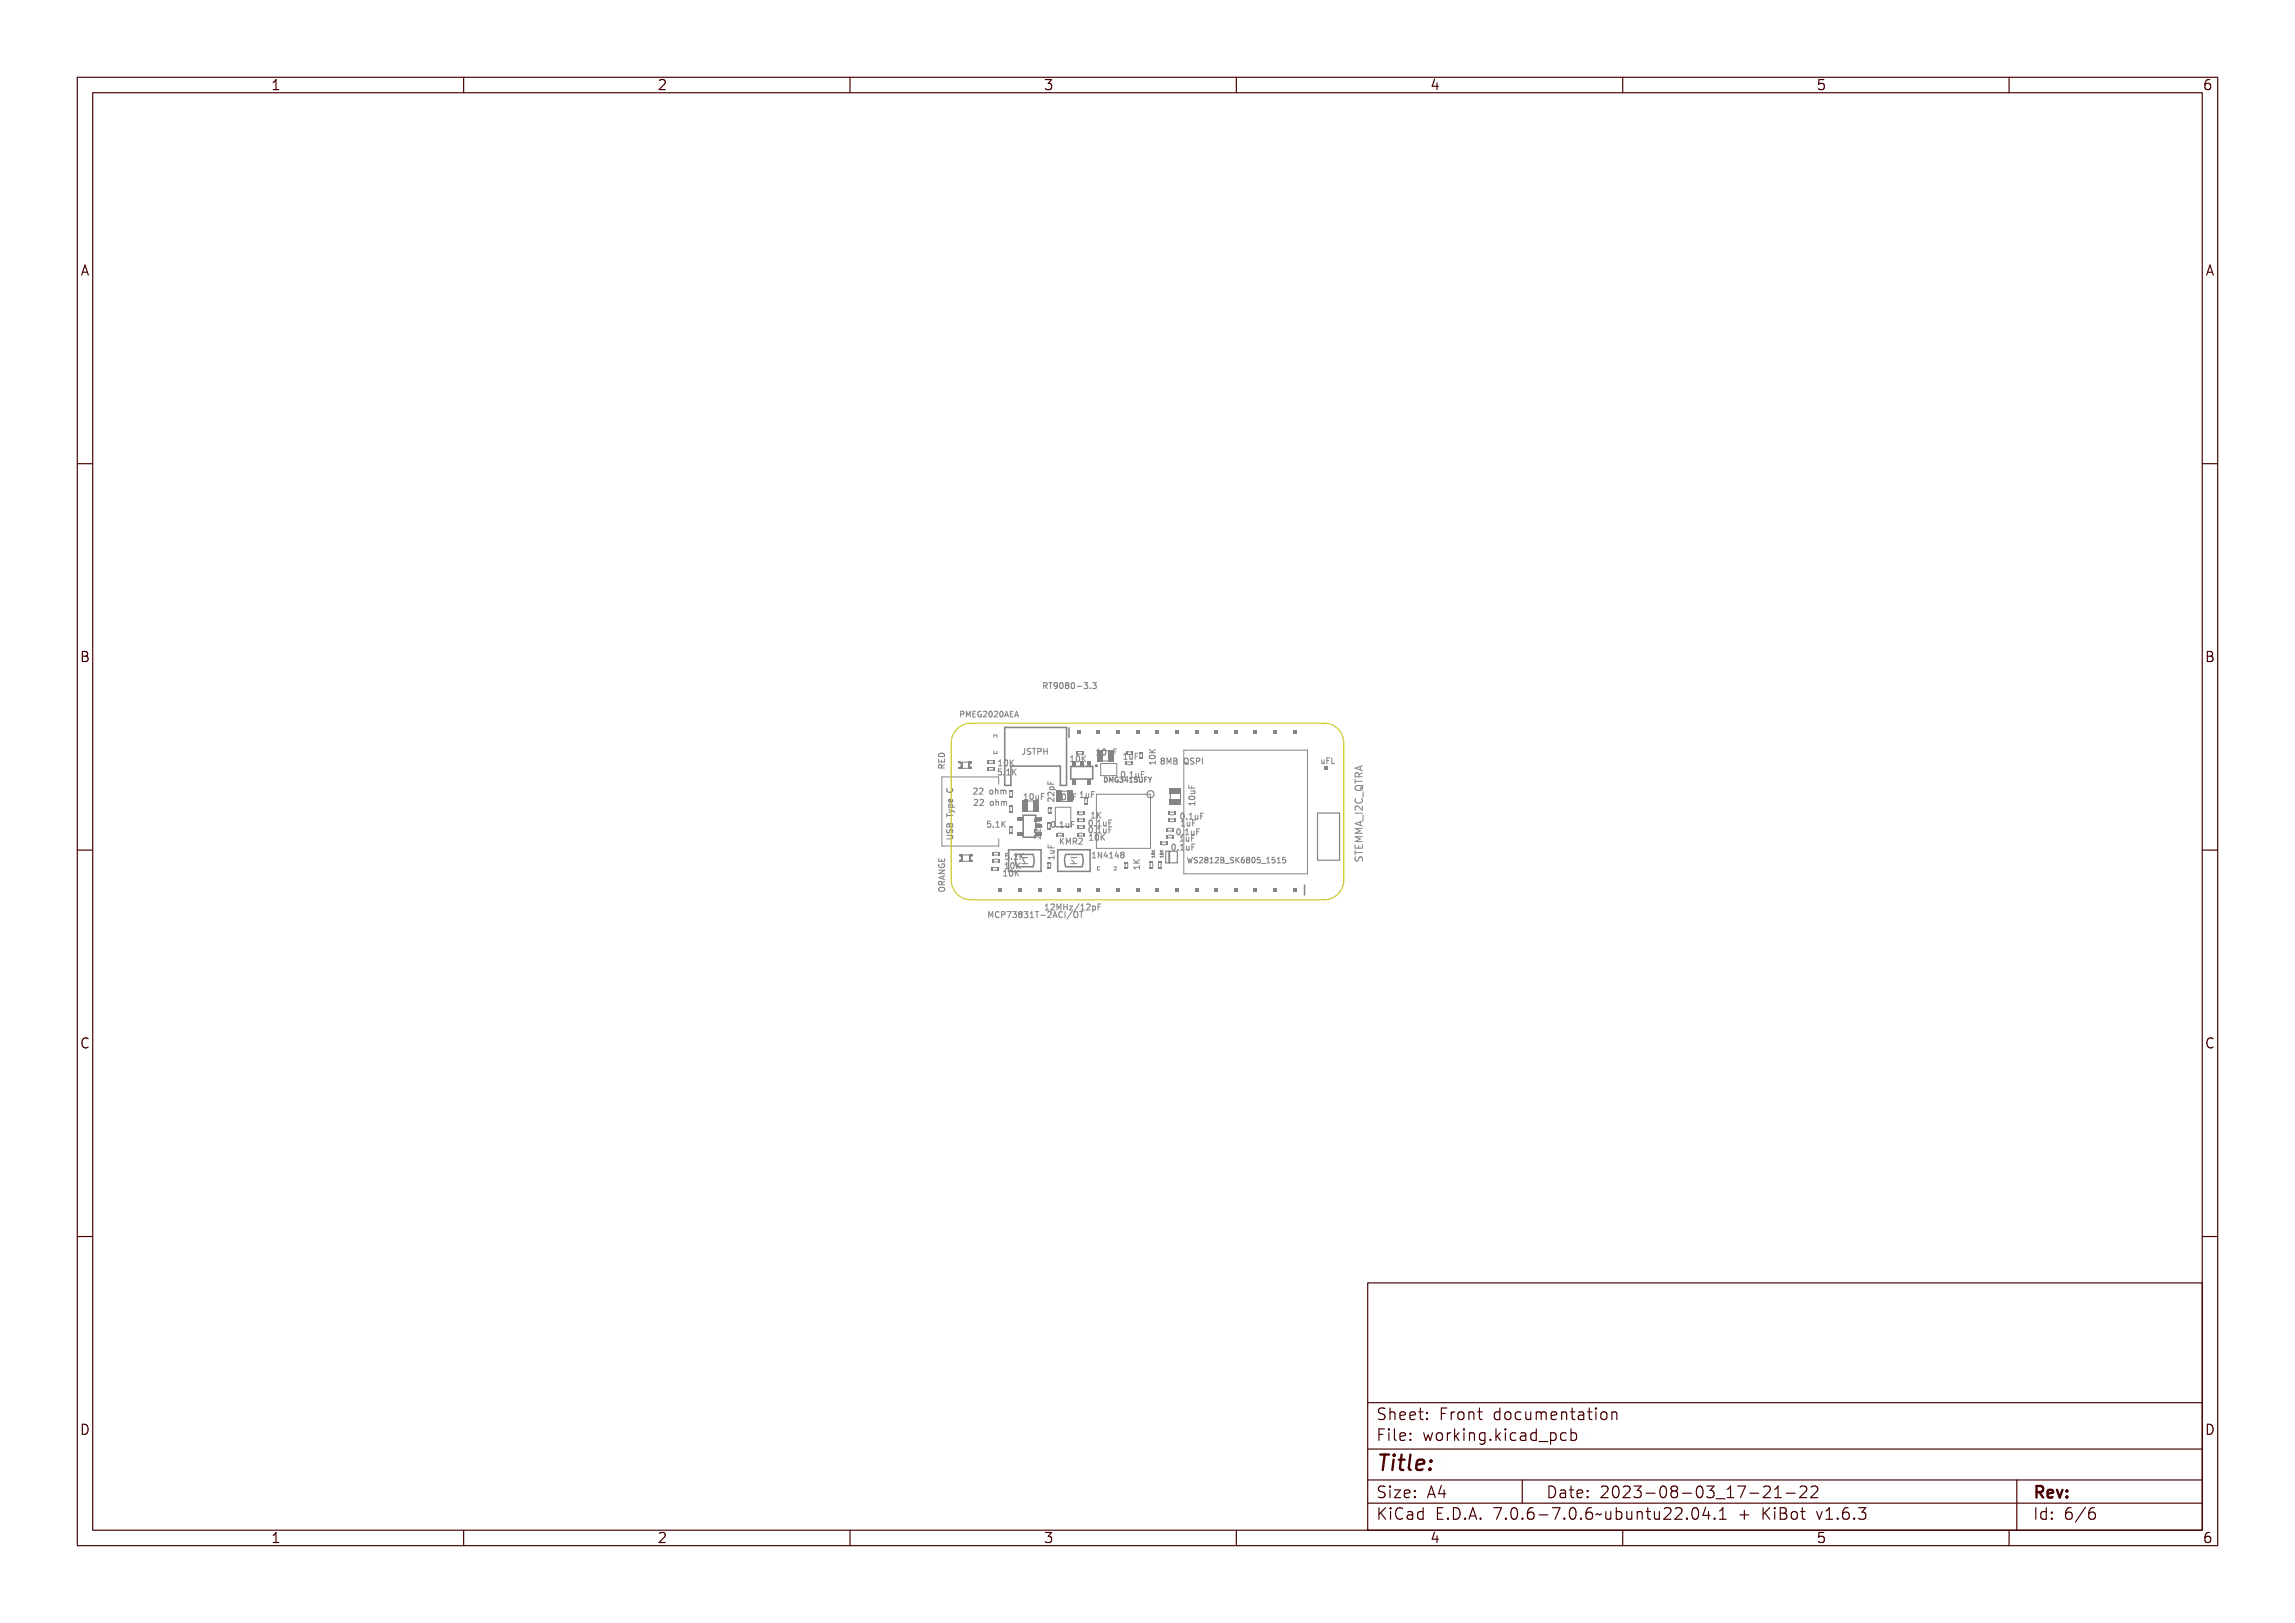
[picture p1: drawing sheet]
<svg xmlns="http://www.w3.org/2000/svg" width="297mm" height="210mm" viewBox="0 0 297 210" stroke-linecap="round" stroke-linejoin="round" font-family="sans-serif">
<defs><g id="words">
<text font-size="2.7" fill="#480000" x="178" y="190.3">Title:</text>
<g font-size="2" fill="#480000">
<text x="178" y="183.7">Sheet: Front documentation</text>
<text x="178" y="186.5">File: working.kicad_pcb</text>
<text x="178" y="193.9">Size: A4</text>
<text x="178" y="196.6">KiCad E.D.A. 7.0.6-7.0.6~ubuntu22.04.1 + KiBot v1.6.3</text>
<text x="200" y="193.9">Date: 2023-08-03_17-21-22</text>
<text x="263" y="196.6">Id: 6/6</text>
<text x="263" y="193.9">Rev:</text>
</g>
<g font-size="1.7" fill="#480000">
<text x="35" y="11.7">1</text>
<text x="85" y="11.7">2</text>
<text x="135" y="11.7">3</text>
<text x="185" y="11.7">4</text>
<text x="235" y="11.7">5</text>
<text x="285" y="11.7">6</text>
<text x="10.5" y="35.7">A</text>
<text x="285.5" y="35.7">A</text>
<text x="10.5" y="85.6">B</text>
<text x="285.5" y="85.6">B</text>
<text x="10.5" y="135.7">C</text>
<text x="285.5" y="135.7">C</text>
<text x="10.5" y="185.6">D</text>
<text x="285.5" y="185.6">D</text>
<text x="35" y="199.7">1</text>
<text x="85" y="199.7">2</text>
<text x="135" y="199.7">3</text>
<text x="185" y="199.7">4</text>
<text x="235" y="199.7">5</text>
<text x="285" y="199.7">6</text>
</g>
<g font-size="1" fill="#848484">
<text x="134.9" y="89.1">RT9080-3.3</text>
<text x="125.4" y="92.8">PMEG2020AEA</text>
<text x="122.3" y="99.1" transform="rotate(-90 122.3 99.1)">RED</text>
<text x="129" y="100.3">5.1K</text>
<text x="129.1" y="99.1">10K</text>
<text x="132.2" y="97.6">JSTPH</text>
<text x="138.8" y="98.6">10K</text>
<text x="142.2" y="97.7">10uF</text>
<text x="144.9" y="100.6">0.1uF</text>
<text x="145.3" y="98.3">1uF</text>
<text x="149.5" y="99.1" transform="rotate(-90 149.5 99.1)">10K</text>
<text x="150.1" y="98.9">8MB QSPI</text>
<text x="171" y="98.8">uFL</text>
<text x="126.7" y="102.8">22 ohm</text>
<text x="126.7" y="104.2">22 ohm</text>
<text x="127.8" y="107.1">5.1K</text>
<text x="132.4" y="103.5">10uF</text>
<text x="136.1" y="107.1">0.1uF</text>
<text x="136.4" y="103.9" transform="rotate(-90 136.4 103.9)">22pF</text>
<text x="136.5" y="103.5">10uF</text>
<text x="139.6" y="103.2">1uF</text>
<text x="140.8" y="106.9">0.1uF</text>
<text x="140.8" y="107.8">0.1uF</text>
<text x="141.1" y="105.9">1K</text>
<text x="152.6" y="106">0.1uF</text>
<text x="152.7" y="106.9">1uF</text>
<text x="154.7" y="104.4" transform="rotate(-90 154.7 104.4)">10uF</text>
<text x="123.3" y="108.8" transform="rotate(-90 123.3 108.8)">USB Type C</text>
<text x="129.7" y="113.4">10K</text>
<text x="129.9" y="112.4">10K</text>
<text x="130" y="111.2">5.1K</text>
<text x="134.7" y="108.3" transform="rotate(-90 134.7 108.3)">22pF</text>
<text x="136.4" y="111.4" transform="rotate(-90 136.4 111.4)">1uF</text>
<text x="137.8" y="109.3">KMR2</text>
<text x="140.8" y="108.8">10K</text>
<text x="142" y="111">1N4148</text>
<text x="147.5" y="112.6" transform="rotate(-90 147.5 112.6)">1K</text>
<text x="151.5" y="110">0.1uF</text>
<text x="152.1" y="108.1">0.1uF</text>
<text x="152.6" y="108.9">1uF</text>
<text x="153.5" y="111.7">WS2812B_SK6805_1515</text>
<text x="122.3" y="114.6" transform="rotate(-90 122.3 114.6)">ORANGE</text>
<text x="127.7" y="118.8">MCP73831T-2ACI/OT</text>
<text x="135.1" y="117.8">12MHz/12pF</text>
</g>
<text font-size=".9" fill="#848484" x="144" y="101.2">DMG3415UFY</text>
<g font-size=".5" fill="#848484">
<text x="149.4" y="111" transform="rotate(-90 149.4 111)">10K</text>
<text x="150.5" y="111" transform="rotate(-90 150.5 111)">10K</text>
</g>
</g></defs>
<g fill="none" stroke="#848484" stroke-width=".13">
<path d="M121.5 98h.1v.3h.2v-.3h.1v.3h.3v-.3h.1v.4h-.8zM121.6 98.7l.2-.1 .1 .2 .4-.3v.1l-.4 .3v.1h.4v.1h-.8zM121.6 97.4h.1a.38 .38 0 0 1 .5 0 .38 .38 0 0 1 .1 .4h-.8zM121.6 98.8h.2l.1 .2h-.3zM121.7 97.5h.3l.2 .2h-.6zM124.3 92.4h.4v-.3l-.4-.1v.8M125.3 92.6l-.2-.6v.8M125.5 92.1h.2a.23 .23 0 0 1 .3 .3 .23 .23 0 0 1-.4 .1v.3h-.1zM125.6 92.2h.1a.14 .14 0 0 1 .2 .1 .14 .14 0 0 1-.2 .1h-.1zM126.1 92.1h.1l.1 .3 .1-.3h.2v.7h-.1v-.6l-.2 .3-.2-.3v.6zM126.7 92.1h.4v.1h-.3v.2h.3v.1h-.3v.2h.3v.1h-.4zM127.3 92.2l.3-.1 .1 .1h-.1a.27 .27 0 0 0-.3 .2 .27 .27 0 0 0 .3 .3v-.2h-.1v-.1h.2v.3a.32 .32 0 0 1-.4 0 .32 .32 0 0 1 0-.4z"/>
<path d="M127.9 92.1a.26 .26 0 0 1 .4 .1 .26 .26 0 0 1-.2 .4l-.1 .1h.3v.1h-.4l.2-.4a.18 .18 0 0 0 0-.2 .18 .18 0 0 0-.2 0zM128.5 92.2l.1-.1a.35 .35 0 0 1 .3 .3 .35 .35 0 0 1-.3 .4l-.1-.2zM128.6 92.2a.3 .3 0 0 1 .2 .2 .3 .3 0 0 1-.2 .3l-.1-.3zM129 92.1a.26 .26 0 0 1 .4 .1 .26 .26 0 0 1-.1 .4l-.1 .1h.3v.1h-.5l.3-.4a.18 .18 0 0 0 0-.2 .18 .18 0 0 0-.3 0zM129.1 99.6h.4h-.3v.2a.28 .28 0 0 1 .3 .4 .28 .28 0 0 1-.4 .1v-.1a.2 .2 0 0 0 .3 0 .2 .2 0 0 0 0-.2 .2 .2 0 0 0-.3-.1zM129.2 98.4h.3v.6h.1v.1h-.4v-.1h.2v-.5h-.2zM129.7 92.2l.1-.1a.35 .35 0 0 1 .3 .3 .35 .35 0 0 1-.3 .4l-.2-.2zM129.8 92.2a.3 .3 0 0 1 .2 .2 .3 .3 0 0 1-.2 .3l-.1-.3zM129.8 98.5a.22 .22 0 0 1 .4 0v.3a.31 .31 0 0 1-.2 .3 .45 .45 0 0 1-.2-.6zM129.9 98.5a.31 .31 0 0 1 .2 .3 .31 .31 0 0 1-.2 .2v-.2zM130.4 98.4h.1v.3l.3-.3h.1l-.3 .3 .3 .4h-.1l-.2-.3-.1 .3h-.1zM130.4 99.6h.2v.6h.2v.1h-.4v-.1h.1v-.5h-.1z"/>
<path d="M130.4 92.1h.1l.2 .7h-.1v-.2h-.3v.2h-.1zM130.5 92.2v.3h-.2zM130.8 92.1h.5v.1h-.4v.2h.4v.1h-.4v.2h.4v.1h-.5zM130.9 99.6h.1v.3l.4-.3h.1l-.3 .3 .3 .4h-.1l-.3-.4-.1 .4h-.1zM131.6 92.1h.1l.2 .7h-.1v-.2h-.3v.2h-.1zM131.6 92.2l.1 .3h-.2zM132.4 96.9h.3v.5a.22 .22 0 0 1-.2 .3 .22 .22 0 0 1-.3-.2 .17 .17 0 0 0 .2 .1 .17 .17 0 0 0 .2-.2v-.4h-.2zM132.9 96.9h.3h.1v.1a.15 .15 0 0 0-.3 0 .14 .14 0 0 0 .1 .2 .24 .24 0 0 1 .3 .2 .24 .24 0 0 1-.2 .3 .24 .24 0 0 1-.3-.2 .18 .18 0 0 0 .2 .1 .18 .18 0 0 0 .1-.3 .24 .24 0 0 1-.3-.1 .24 .24 0 0 1 0-.3zM133.4 96.9h.6v.1h-.2v.6h-.1v-.6h-.3zM134.1 96.9h.3a.25 .25 0 0 1 .2 .3 .25 .25 0 0 1-.3 .1v.3h-.2zM134.3 97h.1a.14 .14 0 0 1 .1 .1 .14 .14 0 0 1-.1 .2h-.1zM134.7 96.9h.1v.3h.3v-.3h.1v.7h-.1v-.3h-.3v.3h-.1z"/>
<path d="M134.9 88.4h.2a.21 .21 0 0 1 .3 .1 .21 .21 0 0 1-.2 .3l.3 .3h-.1l-.3-.3h-.1v.3h-.1zM135 88.5h.1a.14 .14 0 0 1 .2 .1 .14 .14 0 0 1-.2 .1h-.1zM135.5 88.4h.6v.1h-.3v.6h-.1v-.6h-.2zM136.2 88.4h.1a.39 .39 0 0 1 .4 .3 .39 .39 0 0 1-.3 .5l-.2-.1v-.1a.22 .22 0 0 0 .3 0 .22 .22 0 0 0 .1-.2 .24 .24 0 0 1-.4 0 .24 .24 0 0 1 0-.4zM136.9 88.5a.22 .22 0 0 1 .3 0l.1 .3a.31 .31 0 0 1-.3 .4 .45 .45 0 0 1-.1-.7zM137 88.5a.31 .31 0 0 1 .2 .3 .31 .31 0 0 1-.2 .3l-.1-.3zM137.5 88.4a.21 .21 0 0 1 .3 0 .21 .21 0 0 1 0 .3 .22 .22 0 0 1 0 .4 .22 .22 0 0 1-.3 0 .22 .22 0 0 1 .1-.4l-.2-.1zM138.1 88.5a.22 .22 0 0 1 .4 0v.3a.31 .31 0 0 1-.2 .4 .45 .45 0 0 1-.2-.7zM138.2 88.5a.31 .31 0 0 1 .2 .3 .31 .31 0 0 1-.2 .3l-.1-.3zM138.5 98.6h.5M138.6 98h-.1M138.8 88.8h.2v.1h-.2z"/>
<path d="M138.9 97.9l.3-.1v.7h.1v.1h-.4v-.1h.2v-.6l-.2 .1zM139.3 88.4a.23 .23 0 0 1 .4 0 .23 .23 0 0 1-.1 .3 .23 .23 0 0 1 .1 .4 .23 .23 0 0 1-.4-.1 .18 .18 0 0 0 .2 .1 .18 .18 0 0 0 .1-.2 .18 .18 0 0 0-.2-.1v-.1a.15 .15 0 0 0 .2-.1 .15 .15 0 0 0 0-.2 .15 .15 0 0 0-.2 .1zM139.5 97.9a.22 .22 0 0 1 .4 0l.1 .3a.31 .31 0 0 1-.3 .4 .45 .45 0 0 1-.2-.7zM139.7 97.9a.31 .31 0 0 1 .2 .3 .31 .31 0 0 1-.2 .3l-.1-.3zM140.1 89h.1v.1h-.1zM140.1 97.8h.1v.4l.3-.4h.2l-.3 .4 .3 .4h-.2l-.2-.4-.1 .4h-.1zM140.6 88.4a.23 .23 0 0 1 .3 0 .23 .23 0 0 1 0 .3 .23 .23 0 0 1 0 .4 .23 .23 0 0 1-.4-.1 .18 .18 0 0 0 .3 .1 .18 .18 0 0 0 .1-.2 .18 .18 0 0 0-.2-.1v-.1a.15 .15 0 0 0 .2-.1 .15 .15 0 0 0-.1-.2 .15 .15 0 0 0-.2 .1zM141.4 88.3h.5l-.3 .3 .2 .1v.3l-.1 .1-.3-.1M142.3 97h.3v.6h.1v.1h-.4v-.1h.2v-.5h-.2zM142.9 97.1a.22 .22 0 0 1 .4 0v.2a.31 .31 0 0 1-.2 .4 .45 .45 0 0 1-.2-.6zM143 97.1a.31 .31 0 0 1 .2 .2 .31 .31 0 0 1-.2 .3v-.3zM143.5 97.2h.1v.4l.1 .1 .1-.1v-.4h.1v.5l-.1-.1a.18 .18 0 0 1-.2 .1 .18 .18 0 0 1-.1-.2z"/>
<path d="M144.1 97h.5v.1h-.4v.2h.4v.1h-.4v.3h-.1zM145.1 100a.22 .22 0 0 1 .3 0l.1 .3a.31 .31 0 0 1-.2 .3 .45 .45 0 0 1-.2-.6zM145.2 100a.31 .31 0 0 1 .2 .3 .31 .31 0 0 1-.2 .2l-.1-.2zM145.4 97.6l.3-.1v.7h.1v.1h-.4v-.1h.2v-.6h-.2zM146 97.7h.1v.4l.1 .1 .1-.1v-.4h.1v.6l-.1-.1a.18 .18 0 0 1-.2 .1 .18 .18 0 0 1-.1-.2zM146.3 99.9h.3v.6h.1v.1h-.4v-.1h.2v-.5h-.2zM146.6 97.5h.5v.1h-.4v.2h.3v.1h-.3v.4h-.1zM147.6 99.9h.4v.1h-.3v.2h.3v.1h-.3v.3h-.1zM148.8 98.7h.6v-.2h.1v.4h-.1v-.1h-.5v.2h-.1zM148.8 97.2l.3 .3 .4-.3v.1l-.3 .3 .3 .1v.1h-.7v-.1h.3l-.3-.4zM148.9 98l.3-.1a.31 .31 0 0 1 .4 .2 .44 .44 0 0 1-.4 .3 .44 .44 0 0 1-.4-.3zM148.9 98.1a.34 .34 0 0 1 .6 .1 .34 .34 0 0 1-.6-.1z"/>
<path d="M150.2 98.2a.21 .21 0 0 1 .4 0 .21 .21 0 0 1-.1 .3 .22 .22 0 0 1 .1 .3 .22 .22 0 0 1-.4 0 .22 .22 0 0 1 .1-.3l-.1-.1zM150.7 98.1h.2l.1 .4 .1-.4h.2v.8h-.1v-.7l-.1 .4h-.1l-.2-.4v.7h-.1zM151.4 98.1h.2a.18 .18 0 0 1 .3 .2 .18 .18 0 0 1-.2 .2 .21 .21 0 0 1 .2 .3 .21 .21 0 0 1-.3 .1h-.2zM151.5 98.5h.1a.14 .14 0 0 1 .2 .2 .14 .14 0 0 1-.2 .1h-.1zM151.5 98.2h.1a.12 .12 0 0 1 .2 .1 .14 .14 0 0 1-.2 .2h-.1zM152.7 98.2a.23 .23 0 0 1 .2-.1 .23 .23 0 0 1 .2 .3v.3l-.1 .2 .1 .1h-.1l-.1-.1a.45 .45 0 0 1-.2-.7zM152.8 98.2a.31 .31 0 0 1 .2 .3 .31 .31 0 0 1-.2 .3l-.1-.3zM153.2 97.1h16v16h-16zM153.3 98.2l.3-.1 .1 .1v.1a.16 .16 0 0 0-.3-.1 .16 .16 0 0 0 .1 .3 .24 .24 0 0 1 .2 .2 .24 .24 0 0 1-.1 .2 .24 .24 0 0 1-.3-.1 .18 .18 0 0 0 .2 0 .18 .18 0 0 0 .1-.2 .24 .24 0 0 1-.3-.1 .24 .24 0 0 1 0-.3zM153.9 98.1h.2a.25 .25 0 0 1 .3 .4 .24 .24 0 0 1-.4 .1v.3h-.1zM154 98.2h.1a.14 .14 0 0 1 .2 .2 .14 .14 0 0 1-.2 .1h-.1zM154.5 98.1h.5v.1h-.2v.6h.2v.1h-.5v-.1h.2v-.6h-.2z"/>
<path d="M155.6 98.1v.8M171.1 98.3h.1v.4l.1 .1 .2-.1v-.4v.5a.17 .17 0 0 1-.3 0 .17 .17 0 0 1-.1-.2zM171.7 98.1h.5v.1h-.4v.2h.3v.1h-.3v.3h-.1zM172.3 98.1h.1v.7h.4h-.5zM176 99.2v.4M176.3 100l-.4 .3M176.3 99.1l-.9 .3 .9 .3M121.5 114.9v.1a.26 .26 0 0 0 .2 .3h.3a.26 .26 0 0 0 .2-.1 .26 .26 0 0 0 0-.3M121.5 113l.8-.2v.1l-.2 .1v.2l.2 .1v.1l-.8-.2zM121.5 112.2h.8v.2l-.6 .2h.6v.1h-.8v-.1l.6-.3h-.6zM121.5 111h.1v.3h.2v-.3h.1v.3h.3v-.3h.1v.4h-.8zM121.6 111.6h.1l-.1 .1a.29 .29 0 0 0 .3 .3 .29 .29 0 0 0 .3-.3h-.2v.1h-.1v-.2h.3a.34 .34 0 0 1 0 .5 .34 .34 0 0 1-.5 0l-.2-.2z"/>
<path d="M121.6 113.6l.2-.1 .1 .1 .4-.2v.1l-.3 .3h.3v.2h-.8zM121.6 114.1h.3a.3 .3 0 0 1 .4 .2 .43 .43 0 0 1-.4 .3 .43 .43 0 0 1-.4-.3zM121.6 113.1l.4-.1v.2zM121.6 114.3a.34 .34 0 0 1 .6 .1 .33 .33 0 0 1-.3 .1 .33 .33 0 0 1-.3-.2zM121.6 113.6h.2l.1 .2h-.3zM122.6 108.2h.4a.25 .25 0 0 1 .3 .2 .25 .25 0 0 1-.3 .3h-.4v-.1h.5a.14 .14 0 0 0 .2-.2 .14 .14 0 0 0-.2-.1h-.5zM122.6 105.7h.1v.2h.6v.1h-.6v.2h-.1zM122.6 102l-.1 .3M122.6 107.6l.1 .1a.14 .14 0 0 0 0 .2 .14 .14 0 0 0 .2-.1 .24 .24 0 0 1 .2-.2 .24 .24 0 0 1 .3 .2 .24 .24 0 0 1-.2 .2 .18 .18 0 0 0 .1-.2 .18 .18 0 0 0-.3-.1 .25 .25 0 0 1-.3 .3 .25 .25 0 0 1-.1-.4zM122.6 102.6h.1v.1a.28 .28 0 0 0 .3 .3 .28 .28 0 0 0 .2-.4h.1a.35 .35 0 0 1-.1 .4 .35 .35 0 0 1-.4 .1l-.2-.2zM122.6 107h.2l.1 .1a.21 .21 0 0 1 .3-.2 .21 .21 0 0 1 .1 .3v.2h-.7zM122.7 107.1h.1l.1 .2h-.3z"/>
<path d="M122.8 105.1l.4 .1a.29 .29 0 0 1 .3 .3l-.2-.1-.5 .2v-.1l.4-.2-.4-.1zM122.8 103.9l.3-.1v.4a.23 .23 0 0 0 .1-.3 .29 .29 0 0 1 .1 .4 .29 .29 0 0 1-.5 0 .29 .29 0 0 1 0-.4zM122.8 104.5a.27 .27 0 0 1 .4-.1 .27 .27 0 0 1 .1 .4h.2v.1h-.7zM122.9 104l.1-.1v.3l-.2-.1zM122.9 104.6h.3a.19 .19 0 0 1-.2 .2 .19 .19 0 0 1-.1-.2zM123 107.1h.2v.2h-.2zM123.2 102l.1 .3M126.4 102l-.4 .1M126.4 102.3l-.4 .5h.5M126.5 103.5h-.4M126.5 103.8l-.5 .4h.5M126.7 102.1a.27 .27 0 0 1 .5 0 .27 .27 0 0 1-.2 .4l-.1 .2h.3v.1h-.5l.3-.4a.19 .19 0 0 0 0-.3 .19 .19 0 0 0-.3 .1z"/>
<path d="M126.8 103.5a.27 .27 0 0 1 .4 .1 .27 .27 0 0 1-.1 .4l-.2 .2h.4h-.5l.3-.3a.18 .18 0 0 0 0-.3 .18 .18 0 0 0-.3 0zM127.4 102.1a.27 .27 0 0 1 .4 0 .27 .27 0 0 1-.2 .4l-.1 .2h.3v.1h-.4l.2-.4a.18 .18 0 0 0 .1-.3 .18 .18 0 0 0-.3 .1zM127.4 103.5a.27 .27 0 0 1 .5 .1 .27 .27 0 0 1-.2 .4l-.2 .2h.4h-.5l.3-.3a.19 .19 0 0 0 0-.3 .19 .19 0 0 0-.3 0zM127.8 118h.1l.2 .4 .1-.4h.1v.8h-.1v-.7l-.1 .4h-.1l-.1-.4v.7h-.1zM127.9 106.3h.4v.1h-.3v.2a.28 .28 0 0 1 .3 .3 .28 .28 0 0 1-.4 .2v-.2a.2 .2 0 0 0 .2 .1 .2 .2 0 0 0 .1-.3 .2 .2 0 0 0-.3 0zM128.5 118.1l.2-.1h.2v.1h-.1a.28 .28 0 0 0-.3 .3 .28 .28 0 0 0 .4 .2v.1a.35 .35 0 0 1-.4 0 .35 .35 0 0 1 0-.5zM128.7 106.9h.1v.2h-.1zM128.7 102.3h.1a.19 .19 0 0 1 .2 .2 .19 .19 0 0 1-.3 .2zM128.8 103.8a.19 .19 0 0 1 .3 .2 .19 .19 0 0 1-.3 .1zM129.1 118h.2a.24 .24 0 0 1 .3 .3 .24 .24 0 0 1-.4 .2v.3h-.1zM129.2 106.4l.2-.1v.7h.2v.1h-.4v-.1h.1v-.6h-.1zM129.2 118.1h.1a.14 .14 0 0 1 .2 .1 .14 .14 0 0 1-.2 .2h-.1z"/>
<path d="M129.3 102h.1v.3a.18 .18 0 0 1 .2-.1 .18 .18 0 0 1 .1 .2v.4h-.1v-.4l-.1-.1-.1 .1v.4h-.1zM129.3 103.5h.1v.3a.18 .18 0 0 1 .2-.1 .18 .18 0 0 1 .2 .2v.3h-.1l-.1-.4-.1-.1-.1 .2v.3h-.1zM129.7 118h.5l-.3 .8h-.1l.2-.7h-.3zM129.7 106.3h.1v.3l.3-.3h.2l-.3 .3 .3 .5h-.2l-.2-.4-.1 .4h-.1zM129.8 112.7l.3-.1v.7h.2v.1h-.5v-.1h.2v-.6l-.2 .1zM129.8 102.2l.5 .1 .1 .5h-.1l-.1-.5-.1 .5-.1-.5-.1 .5h-.1zM129.9 100.2h.1v.1h-.1zM129.9 103.7h.5v.5h-.1v-.5l-.1 .5h-.1l-.1-.5v.5h-.1zM130 111.7h.3v.7h.1h-.4h.2v-.6h-.2zM130.1 110.5h.3v.1h-.2v.1a.28 .28 0 0 1 .3 .4 .28 .28 0 0 1-.5 .1v-.1a.2 .2 0 0 0 .3 .1 .2 .2 0 0 0 .1-.3 .2 .2 0 0 0-.3 0zM130.3 118a.23 .23 0 0 1 .4 0 .23 .23 0 0 1-.1 .4 .23 .23 0 0 1 .1 .3 .23 .23 0 0 1-.4-.1 .18 .18 0 0 0 .2 .1 .18 .18 0 0 0 .1-.2 .18 .18 0 0 0-.2-.1v-.1a.15 .15 0 0 0 .2 0 .15 .15 0 0 0 0-.2 .15 .15 0 0 0-.2 0zM130.5 112.7a.22 .22 0 0 1 .3 0l.1 .3a.31 .31 0 0 1-.3 .4 .45 .45 0 0 1-.1-.7z"/>
<path d="M130.6 112.7a.31 .31 0 0 1 .2 .3 .31 .31 0 0 1-.2 .3l-.1-.3zM130.6 111.8a.22 .22 0 0 1 .4 0l.1 .3a.31 .31 0 0 1-.3 .4 .45 .45 0 0 1-.2-.7zM130.8 111.8a.31 .31 0 0 1 .2 .3 .31 .31 0 0 1-.2 .3l-.1-.3zM130.8 111.1h.2v.1h-.2zM131 118a.21 .21 0 0 1 .3 0 .21 .21 0 0 1 0 .4 .22 .22 0 0 1 0 .3 .22 .22 0 0 1-.3 0 .22 .22 0 0 1 .1-.3l-.1-.1zM131 112.6h.1v.4l.3-.4h.2l-.3 .3 .3 .5h-.2l-.2-.4-.1 .4h-.1zM131.2 111.7h.1v.3l.3-.3h.2l-.3 .3 .3 .4h-.2l-.2-.3-.1 .3h-.1zM131.3 110.5h.3v.6h.2v.1h-.5v-.1h.2v-.5h-.2zM131.6 118a.23 .23 0 0 1 .3 0 .23 .23 0 0 1 0 .4 .23 .23 0 0 1 0 .3 .23 .23 0 0 1-.3-.1 .18 .18 0 0 0 .2 .1 .18 .18 0 0 0 .1-.2 .18 .18 0 0 0-.2-.1v-.1a.15 .15 0 0 0 .2 0 .15 .15 0 0 0-.1-.2 .15 .15 0 0 0-.2 0zM131.9 110.5h.1v.3l.3-.3h.1l-.3 .3 .3 .4h-.1l-.2-.3-.1 .3h-.1zM132.2 118h.3v.7h.2v.1h-.5v-.1h.2v-.6h-.2zM132.5 102.8l.3-.1v.7h.1v.1h-.4v-.1h.2v-.6l-.2 .1z"/>
<path d="M132.8 118h.5v.1h-.2v.7h-.1v-.7h-.2zM133.1 102.8a.22 .22 0 0 1 .4 0l.1 .3a.31 .31 0 0 1-.3 .4 .45 .45 0 0 1-.2-.7zM133.2 102.8a.31 .31 0 0 1 .2 .3 .31 .31 0 0 1-.2 .3v-.3zM133.5 118.4h.3v.1h-.3zM133.7 102.9h.1v.4l.1 .1 .1-.1 .1-.4v.6v-.1a.18 .18 0 0 1-.3 .1 .18 .18 0 0 1-.1-.2zM133.9 105.8h.1v.4h.2v-.3h.1v.3h.4v.1h-.8zM134 107.8a.48 .48 0 0 1 .6 .3v-.4h.1v.5l-.4-.3a.19 .19 0 0 0-.3 0 .19 .19 0 0 0 0 .3h-.1v-.2zM134 107.2a.48 .48 0 0 1 .6 .2v-.3h.1v.5l-.4-.3a.19 .19 0 0 0-.3 0 .19 .19 0 0 0 0 .3h-.1v-.2zM134.1 118a.27 .27 0 0 1 .4 .1 .27 .27 0 0 1-.2 .4l-.1 .2h.3v.1h-.4l.2-.4a.18 .18 0 0 0 0-.3 .18 .18 0 0 0-.2 0zM134.2 106.5a.27 .27 0 0 1 .3-.1 .27 .27 0 0 1 .1 .4h.3v.1h-.8zM134.2 106.6h.4a.19 .19 0 0 1-.2 .2 .19 .19 0 0 1-.2-.2zM134.4 102.7h.4v.1h-.3v.2h.3v.1h-.3v.4h-.1z"/>
<path d="M134.8 118h.2l.2 .8h-.1l-.1-.2h-.2l-.1 .2h-.1zM134.9 118.1l.1 .4h-.2zM135.2 117.1l.3-.1v.7h.1v.1h-.4v-.1h.2v-.6l-.2 .1zM135.4 118.1l.2-.1h.2v.1h-.1a.28 .28 0 0 0-.3 .3 .28 .28 0 0 0 .4 .2v.1a.35 .35 0 0 1-.5 0 .35 .35 0 0 1 0-.5zM135.7 101.4h.1v.4h.2v-.3h.1v.3h.3v.1h-.7zM135.7 111h.7v-.2v.4v-.1h-.6v.1h-.1zM135.7 109.5h.1v.4h.2v-.3h.1v.3h.3v.1h-.7zM135.7 103.4a.48 .48 0 0 1 .6 .3v-.4h.1v.5l-.4-.3a.18 .18 0 0 0-.2 0 .18 .18 0 0 0 0 .3h-.1l-.1-.2zM135.7 102.8a.48 .48 0 0 1 .6 .2v-.3h.1v.5l-.4-.3a.18 .18 0 0 0-.2 0 .18 .18 0 0 0 0 .3h-.1l-.1-.2zM135.8 117.1a.27 .27 0 0 1 .4 0 .27 .27 0 0 1-.1 .4l-.2 .2h.4v.1h-.5l.3-.4a.19 .19 0 0 0 0-.3 .19 .19 0 0 0-.3 .1zM135.9 110.2h.5v.1a.18 .18 0 0 1 0 .2 .18 .18 0 0 1-.2 .1h-.3v-.1h.4v-.2h-.4zM135.9 102.1a.27 .27 0 0 1 .4-.1 .27 .27 0 0 1 .1 .4h.2v.1h-.8z"/>
<path d="M135.9 118h.5v.1h-.2v.6h.2v.1h-.5v-.1h.2v-.6h-.2zM136 102.2h.3a.19 .19 0 0 1-.2 .2 .19 .19 0 0 1-.1-.2zM136.2 106.4a.22 .22 0 0 1 .3 0l.1 .3a.31 .31 0 0 1-.2 .4 .45 .45 0 0 1-.2-.7zM136.3 106.4a.31 .31 0 0 1 .2 .3 .31 .31 0 0 1-.2 .3l-.1-.3zM136.4 117h.1l.1 .4 .2-.4h.1v.8h-.1v-.7l-.1 .4h-.1l-.1-.4v.7h-.1zM136.7 102.8h.2v.6h.2v.1h-.4v-.1h.1v-.5h-.1zM136.9 118h.1l-.4 .9h-.1zM136.9 107h.1v.1h-.1zM137 117h.1v.3h.3v-.3h.1v.8h-.1v-.4h-.3v.4h-.1zM137.2 118.1a.23 .23 0 0 1 .3-.1 .23 .23 0 0 1 .1 .2l.1 .2a.3 .3 0 0 1-.3 .4l-.2-.2zM137.2 108.5v.7M137.3 102.9a.22 .22 0 0 1 .3 0l.1 .3a.31 .31 0 0 1-.2 .3 .45 .45 0 0 1-.2-.6z"/>
<path d="M137.3 118.1a.31 .31 0 0 1 .2 .3 .31 .31 0 0 1-.2 .3v-.3zM137.3 108.8l.4 .4M137.4 102.9a.31 .31 0 0 1 .2 .3 .31 .31 0 0 1-.2 .2l-.1-.2zM137.4 106.4h.3v.6h.1v.1h-.4v-.1h.2v-.6l-.2 .1zM137.7 108.5l-.5 .4M137.7 117.2h.4l-.3 .5h.3v.1h-.4l.3-.5h-.3zM137.7 118h.6v.1h-.2v.7h-.1v-.7h-.3zM137.8 108.5h.1v.3l.3-.3h.2l-.3 .3 .3 .5h-.1l-.3-.4-.1 .4h-.1zM137.9 103h.1v.4l.1 .1 .1-.1v-.4h.1v.5l-.1-.1a.18 .18 0 0 1-.2 .1 .18 .18 0 0 1-.1-.2zM138 106.5h.1v.5h.1l.1-.1 .1-.4v.6v-.1a.18 .18 0 0 1-.3 .1 .18 .18 0 0 1-.1-.2zM138.4 108.5h.2l.1 .4 .1-.4h.2v.8h-.1v-.7l-.2 .4h-.1l-.1-.4v.7h-.1zM138.5 102.8h.5v.1h-.4v.2h.3v.1h-.3v.3h-.1z"/>
<path d="M138.7 106.4h.4h-.3v.3h.3h-.3v.4h-.1zM138.7 117h.1l-.4 .9h-.1zM138.7 117.9l-.6 1M139 117.1l.2-.1v.7h.2v.1h-.4v-.1h.1v-.6l-.1 .1zM139 118.2v.3a.26 .26 0 0 0 .2 .2 .26 .26 0 0 0 .3-.2v-.3M139.1 108.5h.2a.21 .21 0 0 1 .2 .2 .21 .21 0 0 1-.1 .2l.2 .4h-.1l-.2-.4h-.1v.4h-.1zM139.2 108.6h.1a.14 .14 0 0 1 .1 .1 .14 .14 0 0 1-.1 .2h-.1zM139.5 117.1a.27 .27 0 0 1 .5 0 .27 .27 0 0 1-.2 .4l-.2 .2h.4v.1h-.5l.3-.4a.18 .18 0 0 0 0-.3 .18 .18 0 0 0-.3 .1zM139.7 108.5a.27 .27 0 0 1 .4 .1 .27 .27 0 0 1-.1 .4l-.2 .2h.4v.1h-.5l.3-.4a.19 .19 0 0 0 0-.3 .19 .19 0 0 0-.3 0zM139.7 102.5h.3v.6h.2v.1h-.5v-.1h.2v-.5h-.2zM139.9 118v.7M140.2 117.2l.1 .1a.22 .22 0 0 1 .2-.1 .22 .22 0 0 1 .1 .3l-.1 .3-.2-.1v.3h-.1z"/>
<path d="M140.3 117.3a.19 .19 0 0 1 .2 .2 .19 .19 0 0 1-.2 .2zM140.3 102.7h.1v.4l.1 .1 .2-.1v-.4h.1v.5l-.1-.1a.18 .18 0 0 1-.3 .1 .18 .18 0 0 1-.1-.2zM140.8 117h.5v.1h-.4v.2h.3v.1h-.3v.4h-.1zM140.9 106.2a.22 .22 0 0 1 .3 0l.1 .3a.31 .31 0 0 1-.2 .4 .45 .45 0 0 1-.2-.7zM140.9 107.1a.22 .22 0 0 1 .3 0l.1 .3a.31 .31 0 0 1-.2 .4 .45 .45 0 0 1-.2-.7zM140.9 108h.3v.7h.2v.1h-.4v-.1h.1v-.6h-.2zM141 102.5h.4v.1h-.3v.2h.3v.1h-.3v.3h-.1zM141 106.2a.31 .31 0 0 1 .2 .3 .31 .31 0 0 1-.2 .3l-.1-.3zM141 107.1a.31 .31 0 0 1 .2 .3 .31 .31 0 0 1-.2 .3l-.1-.3zM141.4 111h.4M141.4 110.5l.2-.2v.7M141.6 108.1a.22 .22 0 0 1 .3 0l.1 .3a.31 .31 0 0 1-.2 .4 .45 .45 0 0 1-.2-.7z"/>
<path d="M141.6 117.2l.2 .2v.2l-.2 .1M141.6 106.8h.2v.1h-.2zM141.6 107.6h.2v.2h-.2zM141.7 108.1a.31 .31 0 0 1 .2 .3 .31 .31 0 0 1-.2 .3l-.1-.3zM142.1 117.3h.3M142.1 106.2h.3v.6h.2v.1h-.5v-.1h.2v-.5h-.2zM142.1 107.1l.3-.1v.7h.2v.1h-.5v-.1h.2v-.6l-.2 .1zM142.1 108h.1v.3l.4-.3h.1l-.3 .3 .3 .5h-.1l-.3-.4-.1 .4h-.1zM142.1 110.4l.3-.1v.7h.2h-.4h.1v-.6h-.2zM142.5 117h-.4v.7M142.7 110.3h.1l.3 .6v-.6h.1v.7h-.2l-.2-.6v.6h-.1zM142.7 106.3h.1v.5h.1l.2-.1v-.4h.1v.6l-.1-.1a.18 .18 0 0 1-.3 .1 .18 .18 0 0 1-.1-.2z"/>
<path d="M142.7 107.2h.1v.5h.1l.2-.1v-.4h.1v.6l-.1-.1a.18 .18 0 0 1-.3 .1 .18 .18 0 0 1-.1-.2zM143.4 106.2h.4h-.3v.3h.3v.1h-.3v.3h-.1zM143.4 107h.4v.1h-.3v.3h.3h-.3v.4h-.1zM143.6 110.3h.1v.5h.1l-.1 .2h-.1v-.1h-.3zM143.6 110.4v.4h-.2zM144 110.4l.2-.1v.7h.2h-.4h.1v-.6h-.1zM144.8 110.3h.1v.5h.1l-.1 .2h-.1v-.1h-.3zM144.8 110.4v.4h-.2zM145.2 110.4a.21 .21 0 0 1 .3-.1 .21 .21 0 0 1-.1 .4 .21 .21 0 0 1 .1 .3 .21 .21 0 0 1-.3 0 .21 .21 0 0 1 .1-.3l-.2-.2zM145.8 100.5h.1v.1h-.1zM146.9 100.1h.1v.4l.1 .1 .1-.1v-.4h.1v.5l-.1-.1a.18 .18 0 0 1-.2 .1 .18 .18 0 0 1-.1-.2zM149.1 110.8h.3v.2l-.3-.1v.1z"/>
<path d="M149.1 110.2l.1 .1 .2-.1-.1 .1 .1 .1h-.3h.1zM149.1 110.5a.17 .17 0 0 1 .2 0 .17 .17 0 0 1 .1 .2h-.3zM149.1 110.6h.3l-.2 .1zM150.2 110.8h.3v.2l-.3-.1v.1zM150.2 110.2l.1 .1 .2-.1-.2 .1 .2 .1h-.3h.1zM150.2 110.5a.17 .17 0 0 1 .2 0 .17 .17 0 0 1 .1 .2h-.3zM150.2 110.6h.3l-.2 .1zM151.6 109.4a.22 .22 0 0 1 .4 0v.3a.31 .31 0 0 1-.2 .3 .45 .45 0 0 1-.2-.6zM151.7 109.4a.31 .31 0 0 1 .2 .2 .31 .31 0 0 1-.2 .3v-.2zM152.2 107.4a.22 .22 0 0 1 .4 0l.1 .3a.31 .31 0 0 1-.3 .4 .45 .45 0 0 1-.2-.7zM152.4 109.9h.1v.1h-.1zM152.4 107.4a.31 .31 0 0 1 .2 .3 .31 .31 0 0 1-.2 .3l-.1-.3z"/>
<path d="M152.7 108.2l.3-.1v.7h.1v.1h-.4v-.1h.2v-.6l-.2 .1zM152.8 105.4a.22 .22 0 0 1 .3 0l.1 .3a.31 .31 0 0 1-.3 .3 .45 .45 0 0 1-.1-.6zM152.8 106.2h.3v.6h.1v.1h-.4v-.1h.2v-.5h-.2zM152.9 109.3h.2v.6h.2v.1h-.4v-.1h.1v-.5h-.1zM152.9 105.4a.31 .31 0 0 1 .2 .2 .31 .31 0 0 1-.2 .3l-.1-.2zM153 107.9h.1v.2h-.1zM153.3 108.3h.1v.4l.1 .1 .1-.1v-.4h.1v.6l-.1-.1a.18 .18 0 0 1-.2 .1 .18 .18 0 0 1-.1-.2zM153.4 106.3h.1v.5h.1l.1-.1 .1-.4v.6v-.1a.18 .18 0 0 1-.3 .1 .18 .18 0 0 1-.1-.2zM153.5 109.5l.1 .4 .1 .1 .1-.1v-.4h.1v.5l-.1-.1a.18 .18 0 0 1-.2 .1 .18 .18 0 0 1-.1-.2zM153.5 107.3h.3v.7h.1v.1h-.4v-.1h.2v-.6h-.2zM153.5 105.9h.1v.1h-.1zM153.5 111h.1l.1 .6 .1-.4h.1v.4l.1-.6h.1l-.1 .7h-.1l-.1-.4-.1 .4h-.1z"/>
<path d="M153.9 104h.7v-.2h.1v.4h-.1v-.1h-.6v.1h-.1zM153.9 101.9h.1v.4h.2v-.3h.1v.3h.4v.1h-.8zM153.9 108.1h.5v.1h-.4v.2h.3v.1h-.3v.4h-.1zM154 103.3l.3-.1a.31 .31 0 0 1 .4 .2 .44 .44 0 0 1-.4 .3 .44 .44 0 0 1-.4-.3zM154 103.4a.34 .34 0 0 1 .6 .1 .34 .34 0 0 1-.6-.1zM154 105.3h.3v.6h.1v.1h-.4v-.1h.2v-.5h-.2zM154.1 106.2h.4h-.3v.3h.3v.1h-.3v.3h-.1zM154.1 102.6h.6l-.1 .1a.18 .18 0 0 1 .1 .2 .18 .18 0 0 1-.3 .1h-.3v-.1h.5l-.1-.2h-.4zM154.1 107.5h.1v.4l.1 .1 .1-.1v-.4h.1v.6l-.1-.1a.18 .18 0 0 1-.2 .1 .18 .18 0 0 1-.1-.3zM154.1 109.3h.4v.1h-.3v.2h.3v.1h-.3v.3h-.1zM154.2 111h.2h.2l-.1 .1a.14 .14 0 0 0-.2 0 .14 .14 0 0 0 .1 .2 .22 .22 0 0 1 .1 .4 .22 .22 0 0 1-.3-.1 .17 .17 0 0 0 .2 0 .17 .17 0 0 0 .1-.2 .23 .23 0 0 1-.3-.1 .23 .23 0 0 1 0-.3zM154.6 105.5h.1v.4l.1 .1 .1-.1v-.4h.1v.5l-.1-.1a.18 .18 0 0 1-.2 .1 .18 .18 0 0 1-.1-.2z"/>
<path d="M154.7 107.3h.5v.1h-.4v.2h.3v.1h-.3v.4h-.1zM154.7 111a.25 .25 0 0 1 .4 .1 .25 .25 0 0 1-.1 .4l-.2 .1h.4v.1h-.5l.3-.4a.17 .17 0 0 0 0-.2 .17 .17 0 0 0-.3 0zM155.2 105.3h.5v.1h-.4v.2h.4v.1h-.4v.3h-.1zM155.4 111a.2 .2 0 0 1 .3 0 .2 .2 0 0 1-.1 .3 .2 .2 0 0 1 .1 .3 .2 .2 0 0 1-.3 0 .2 .2 0 0 1 .1-.3l-.2-.1zM155.9 111h.3v.6h.1v.1h-.3v-.1h.1v-.5h-.2zM156.5 111a.25 .25 0 0 1 .4 .1 .25 .25 0 0 1-.2 .4l-.1 .1h.3v.1h-.4l.2-.4a.17 .17 0 0 0 0-.2 .17 .17 0 0 0-.2 0zM157.1 111h.2a.17 .17 0 0 1 .2 .1 .17 .17 0 0 1-.1 .2 .19 .19 0 0 1 .1 .3 .19 .19 0 0 1-.2 .1h-.2zM157.2 111.4h.1a.13 .13 0 0 1 .1 .1 .13 .13 0 0 1-.1 .1h-.1zM157.2 111.1h.1a.11 .11 0 0 1 .1 .1 .11 .11 0 0 1-.1 .1h-.1zM157.6 111.9h.5zM158.3 111h.2h.1v.1a.15 .15 0 0 0-.3 0 .14 .14 0 0 0 .2 .2 .22 .22 0 0 1 .1 .4 .22 .22 0 0 1-.4-.1 .17 .17 0 0 0 .2 0 .17 .17 0 0 0 .1-.2 .23 .23 0 0 1-.3-.1 .23 .23 0 0 1 .1-.3zM158.8 111h.1v.3l.3-.3h.1l-.3 .3 .3 .4h-.1l-.3-.4v.4h-.1z"/>
<path d="M159.4 111.1l.3-.1 .1 .1a.2 .2 0 0 0-.3 0 .2 .2 0 0 0-.1 .2 .23 .23 0 0 1 .4 .1 .23 .23 0 0 1-.1 .3 .23 .23 0 0 1-.3-.2zM160 111a.2 .2 0 0 1 .3 0 .2 .2 0 0 1-.1 .3 .2 .2 0 0 1 .1 .3 .2 .2 0 0 1-.3 0 .2 .2 0 0 1 .1-.3l-.1-.1zM160.6 111.1v-.1a.34 .34 0 0 1 .4 .3 .34 .34 0 0 1-.4 .4l-.1-.2zM160.7 111.1a.29 .29 0 0 1 .2 .2 .29 .29 0 0 1-.2 .3l-.1-.3zM161.1 111h.4v.1h-.3v.1a.23 .23 0 0 1 .3 .2 .23 .23 0 0 1-.1 .3 .23 .23 0 0 1-.3-.1 .19 .19 0 0 0 .3 0 .19 .19 0 0 0 0-.2 .19 .19 0 0 0-.3-.1zM161.6 111.9h.6zM162.3 111h.2v.6h.2v.1h-.4v-.1h.1v-.5h-.1zM162.9 111h.3v.1h-.3v.1a.23 .23 0 0 1 .3 .2 .23 .23 0 0 1-.1 .3 .23 .23 0 0 1-.3-.1 .19 .19 0 0 0 .3 0 .19 .19 0 0 0 0-.2 .19 .19 0 0 0-.2-.1zM163.4 111h.3v.6h.1v.1h-.3v-.1h.1v-.5h-.2zM164 111h.4v.1h-.3v.1a.23 .23 0 0 1 .3 .2 .23 .23 0 0 1-.1 .3 .23 .23 0 0 1-.3-.1 .19 .19 0 0 0 .2 0 .19 .19 0 0 0 .1-.2 .19 .19 0 0 0-.3-.1zM164.6 110.9h.4M164.7 111.2h.2l.1 .1v.3l-.3 .1"/>
<path d="M165.3 111.7h.4M165.3 111.1l.2-.2v.8M166.4 110.9h-.4v.4l.3-.1 .1 .4-.1 .1-.3-.1M175.4 109.3v.4h.9v-.4M175.4 100.8v.6M175.4 110.1v.5M175.4 110.3h.9M175.4 105.2h.9M175.4 101.1h.9M175.4 110.9v.3l.1 .2h.2l.2-.4 .2-.1 .2 .1v.4M175.4 110.2h.1v.2h.8v.2h-.8v.3h-.1zM175.4 109.5h.1v.4h.3v-.4h.1v.4h.3v-.5h.1v.6h-.9z"/>
<path d="M175.4 108.7h.9v.1h-.8l.5 .1v.1l-.5 .2h.8v.1h-.9v-.1l.5-.2-.5-.2zM175.4 107.9h.9v.1h-.8l.5 .2v.1l-.5 .2h.8v.1h-.9v-.2l.5-.2-.5-.1zM175.4 107.4l.9-.3v.2h-.2v.3l.2 .1v.1l-.9-.2zM175.4 105.7h.1v.2h.7v-.2h.1v.5h-.1v-.2h-.7v.2h-.1zM175.4 101.8h.1v.3h.8v.2h-.8v.2h-.1zM175.4 100.6l.9-.3v.2h-.2v.4h.2v.1l-.9-.2zM175.5 103.3a.45 .45 0 0 0 .3 .7 .45 .45 0 0 0 .5-.5l-.1-.2M175.5 111h.1a.2 .2 0 0 0-.1 .3 .2 .2 0 0 0 .3 .1 .32 .32 0 0 1 .4-.4 .32 .32 0 0 1 .1 .5h-.1a.21 .21 0 0 0 .1-.3 .21 .21 0 0 0-.3 0 .31 .31 0 0 1-.4 .3 .31 .31 0 0 1-.1-.5zM175.5 104.2h.1l-.1 .1a.35 .35 0 0 0 .4 .4 .35 .35 0 0 0 .3-.5h.1a.43 .43 0 0 1-.1 .5 .43 .43 0 0 1-.5 0 .38 .38 0 0 1-.2-.5zM175.5 105a.58 .58 0 0 1 .7 .4v-.5h.1v.6l-.3-.2a.25 .25 0 0 0-.2-.2 .25 .25 0 0 0-.3 .2l.1 .2h-.1l-.1-.1zM175.5 101.7a.63 .63 0 0 1 .8 .2 .32 .32 0 0 1-.3 .4h-.3a.32 .32 0 0 1-.3-.3 .32 .32 0 0 1 .1-.3zM175.5 101.3l.3-.1 .1 .2 .4-.3v.1l-.3 .2v.1v.1h.3v.1h-.9z"/>
<path d="M175.5 102.7h.6l.2 .1 .1-.1 .1 .1-.1 .2a.5 .5 0 0 1-.5 .3 .5 .5 0 0 1-.5-.3zM175.5 102.9l.6-.1 .2 .2a.49 .49 0 0 1-.8 0zM175.5 107.5l.5-.1v.2zM175.5 100.7l.5-.1v.2zM175.6 101.3h.2l.1 .3h-.4zM175.8 109.4v.3M175.9 100.5l-.1-.4-.1-.1h-.2l-.1 .5h.9M176 106.3v.5M176.3 104.3v.6l-.7-.6-.2 .2 .1 .3M176.3 108.3h-.9l.6 .3-.6 .3h.9M176.3 107.2h-.9l.6 .3-.6 .3h.9M176.3 106.3l-.9 .3 .9 .3"/>
<path d="M176.4 102.4v.8M176.4 105.4v.8M176.4 101.6l-.3 .5M176.6 106.4v.7zM176.6 103.3v.8z"/>
<circle cx="128.7" cy="92.4" r=".06"/>
<circle cx="129.9" cy="92.4" r=".06"/>
<circle cx="130" cy="98.8" r=".07"/>
<circle cx="136.4" cy="88.6" r=".17"/>
<circle cx="137" cy="88.8" r=".07"/>
<circle cx="137.7" cy="88.6" r=".13"/>
<circle cx="137.7" cy="88.9" r=".15"/>
<circle cx="138.3" cy="88.8" r=".07"/>
<circle cx="139.7" cy="98.2" r=".07"/>
<circle cx="143.1" cy="97.3" r=".07"/>
<circle cx="149.2" cy="98.2" r=".07"/>
<circle cx="150.4" cy="98.3" r=".13"/>
<circle cx="150.4" cy="98.7" r=".15"/>
<circle cx="128.8" cy="102.5" r=".28"/>
<circle cx="128.9" cy="104" r=".28"/>
<circle cx="130.6" cy="113" r=".07"/>
<circle cx="130.8" cy="112.1" r=".07"/>
<circle cx="131.2" cy="118.2" r=".13"/>
<circle cx="131.2" cy="118.6" r=".15"/>
<circle cx="133.3" cy="103.1" r=".07"/>
<circle cx="136.4" cy="106.7" r=".07"/>
<circle cx="137.5" cy="103.2" r=".07"/>
<circle cx="141.1" cy="107.4" r=".07"/>
<circle cx="141.1" cy="106.5" r=".07"/>
<circle cx="141.8" cy="108.4" r=".07"/>
<circle cx="145.3" cy="100.2" r=".07"/>
<circle cx="145.3" cy="110.8" r=".14"/>
<circle cx="145.4" cy="110.5" r=".12"/>
<circle cx="149.3" cy="110.6" r=".03"/>
<circle cx="150.4" cy="110.6" r=".03"/>
<circle cx="151.8" cy="109.6" r=".07"/>
<circle cx="152.4" cy="107.7" r=".07"/>
<circle cx="152.9" cy="105.6" r=".07"/>
<circle cx="154.3" cy="103.4" r=".07"/>
<circle cx="155.5" cy="111.5" r=".14"/>
<circle cx="155.5" cy="111.2" r=".12"/>
<circle cx="159.6" cy="111.5" r=".16"/>
<circle cx="160.2" cy="111.5" r=".14"/>
<circle cx="160.2" cy="111.2" r=".12"/>
<circle cx="160.7" cy="111.3" r=".06"/>
</g>
<g fill="none" stroke="#848484" stroke-width=".16">
<path d="M142.9 100.6a.33 .33 0 0 1 .4 .3 .33 .33 0 0 1-.4 .3zM143.8 101l-.2-.4v.6M144.1 100.6a.33 .33 0 0 1 .4 .3 .33 .33 0 0 1-.4 .3zM144.1 100.7a.25 .25 0 0 1 .3 .2 .25 .25 0 0 1-.3 .3zM144.6 100.6h.1l.1 .3 .1-.3h.1v.6h-.1v-.5l-.1 .3-.2-.3v.5zM145.2 100.7l.2-.1 .1 .1a.22 .22 0 0 0-.3 .2 .22 .22 0 0 0 .2 .3l-.1-.3h.2v.3a.31 .31 0 0 1-.4-.1 .31 .31 0 0 1 .1-.4zM145.6 100.6h.1a.18 .18 0 0 1 .2 0 .18 .18 0 0 1 0 .3 .19 .19 0 0 1 0 .3 .19 .19 0 0 1-.3-.1l.1 .1a.15 .15 0 0 0 .2 0 .15 .15 0 0 0 0-.2 .15 .15 0 0 0-.2-.1h.1a.11 .11 0 0 0 .1-.2 .1 .1 0 0 0-.1 0h-.2zM146.4 100.6h.1v.4h.1l-.1 .2h-.1v-.1h-.3zM146.4 100.7v.3h-.2zM146.7 100.6h.2v.6h.2h-.4h.1v-.5h-.1zM147.2 100.6h.3v.1h-.2v.1a.21 .21 0 0 1 .3 .1 .21 .21 0 0 1-.1 .3 .21 .21 0 0 1-.3-.1 .17 .17 0 0 0 .2 .1 .17 .17 0 0 0 0-.3 .17 .17 0 0 0-.2 0zM147.7 100.6h.1v.4a.12 .12 0 0 0 .1 .2 .12 .12 0 0 0 .1-.2v-.4h.1v.4a.2 .2 0 0 1-.2 .3 .2 .2 0 0 1-.2-.3z"/>
<path d="M148.3 100.6h.3v.1h-.3v.2h.3h-.3v.3zM148.7 100.6h.1l.1 .3 .2-.3h.1l-.2 .4v.2h-.1v-.2z"/>
</g>
<path d="M138.6 99.2h2.8v1.6h-2.8z" fill="none" stroke="#848484" stroke-width=".2"/>
<g fill="#848484">
<path d="M140.7 100.8h.5v.7h-.5z" fill-rule="evenodd"/>
<path d="M140.7 98.5h.5v.6h-.5z" fill-rule="evenodd"/>
<path d="M139.7 98.5h.5v.6h-.5z" fill-rule="evenodd"/>
<path d="M138.8 100.8h.5v.7h-.5z" fill-rule="evenodd"/>
<path d="M138.8 98.5h.5v.6h-.5z" fill-rule="evenodd"/>
</g>
<path d="M141.9 102.8h7v7h-7z" fill="none" stroke="#848484" stroke-width=".13"/>
<circle cx="148.9" cy="102.8" r=".46" fill="none" stroke="#848484" stroke-width=".15"/>
<path d="M132.4 105.5h1.6v2.8h-1.6z" fill="none" stroke="#848484" stroke-width=".2"/>
<g fill="#848484">
<path d="M131.7 107.6h.7v.5h-.7z" fill-rule="evenodd"/>
<path d="M131.7 105.7h.7v.5h-.7z" fill-rule="evenodd"/>
</g>
<path d="M151.4 106h.5M151.4 106.3h.5" fill="none" stroke="#848484" stroke-width=".13"/>
<g fill="#848484">
<path d="M151.2 105.9h.2v.5h-.2z" fill-rule="evenodd"/>
<path d="M151.9 105.9h.3v.5h-.3z" fill-rule="evenodd"/>
</g>
<path d="M142.7 98.5h.7" fill="none" stroke="#848484" stroke-width=".13"/>
<g fill="#848484">
<path d="M142 97.1h.7v1.4h-.7z" fill-rule="evenodd"/>
<path d="M143.4 97.1h.8v1.4h-.8z" fill-rule="evenodd"/>
</g>
<path d="M128 98.8h.5M128 98.4h.5" fill="none" stroke="#848484" stroke-width=".13"/>
<g fill="#848484">
<path d="M128.5 98.3h.2v.5h-.2z" fill-rule="evenodd"/>
<path d="M127.7 98.3h.3v.5h-.3z" fill-rule="evenodd"/>
</g>
<path d="M147.5 97.5v.5M147.9 97.5v.5" fill="none" stroke="#848484" stroke-width=".13"/>
<g fill="#848484">
<path d="M147.4 98h.5v.3h-.5z" fill-rule="evenodd"/>
<path d="M147.4 97.3h.5v.2h-.5z" fill-rule="evenodd"/>
</g>
<path d="M142.4 98.8h2.1v1.6h-2.1zM139.6 106.3h.5M139.6 106h.5" fill="none" stroke="#848484" stroke-width=".13"/>
<g fill="none" stroke="#848484" stroke-width=".2">
<path d="M130 94.1h8v7.5h-.8v-2.5h-6.4v2.5h-.8z"/>
<circle cx="141.9" cy="99.1" r=".1"/>
</g>
<path d="M170.5 105.2h2.9v6.1h-2.9z" fill="none" stroke="#848484" stroke-width=".15"/>
<g fill="#848484">
<path d="M140.1 105.9h.3v.5h-.3z" fill-rule="evenodd"/>
<path d="M139.4 105.9h.2v.5h-.2z" fill-rule="evenodd"/>
</g>
<path d="M148.8 111.7v.5M149.2 111.7v.5" fill="none" stroke="#848484" stroke-width=".13"/>
<g fill="#848484">
<path d="M148.8 112.2h.5v.2h-.5z" fill-rule="evenodd"/>
<path d="M148.8 111.4h.5v.3h-.5z" fill-rule="evenodd"/>
</g>
<path d="M128.6 97.2v.3h.4v-.3M128.6 95.4v-.3h.4v.3M128.7 111.5h.5M128.7 111.2h.5" fill="none" stroke="#848484" stroke-width=".13"/>
<g fill="#848484">
<path d="M129.2 111.1h.2v.5h-.2z" fill-rule="evenodd"/>
<path d="M128.4 111.1h.3v.5h-.3z" fill-rule="evenodd"/>
</g>
<path d="M140.4 103.4v.5M140.7 103.4v.5" fill="none" stroke="#848484" stroke-width=".13"/>
<path d="M140.3 103.9h.5v.2h-.5z" fill-rule="evenodd" fill="#848484"/>
<path d="M132.9 105h.8" fill="none" stroke="#848484" stroke-width=".13"/>
<g fill="#848484">
<path d="M133.7 103.6h.7v1.4h-.7z" fill-rule="evenodd"/>
<path d="M132.2 103.6h.8v1.4h-.8z" fill-rule="evenodd"/>
</g>
<path d="M130.7 104.4v.5M131 104.4v.5" fill="none" stroke="#848484" stroke-width=".13"/>
<g fill="#848484">
<path d="M130.6 104.2h.5v.2h-.5z" fill-rule="evenodd"/>
<path d="M130.6 104.9h.5v.3h-.5z" fill-rule="evenodd"/>
</g>
<path d="M145.6 111.7v.5M145.9 111.7v.5" fill="none" stroke="#848484" stroke-width=".13"/>
<g fill="#848484">
<path d="M145.5 111.5h.5v.2h-.5z" fill-rule="evenodd"/>
<path d="M145.5 112.2h.5v.3h-.5z" fill-rule="evenodd"/>
</g>
<path d="M151.4 105.4h.5M151.4 105.1h.5" fill="none" stroke="#848484" stroke-width=".13"/>
<g fill="#848484">
<path d="M151.9 105h.3v.5h-.3z" fill-rule="evenodd"/>
<path d="M151.2 105h.2v.5h-.2z" fill-rule="evenodd"/>
</g>
<path d="M139.5 97.2h.5" fill="none" stroke="#848484" stroke-width=".13"/>
<g fill="#848484">
<path d="M139.2 97.2h.3v.5h-.3z" fill-rule="evenodd"/>
<path d="M140 97.2h.2v.5h-.2z" fill-rule="evenodd"/>
</g>
<path d="M168.8 114.5v1.3" fill="none" stroke="#848484" stroke-width=".2"/>
<g fill="#848484">
<path d="M167.3 114.9h.5v.5h-.5z" fill-rule="evenodd"/>
<path d="M164.8 114.9h.5v.5h-.5z" fill-rule="evenodd"/>
<path d="M162.2 114.9h.5v.5h-.5z" fill-rule="evenodd"/>
<path d="M159.7 114.9h.5v.5h-.5z" fill-rule="evenodd"/>
<path d="M157.1 114.9h.5v.5h-.5z" fill-rule="evenodd"/>
<path d="M154.6 114.9h.5v.5h-.5z" fill-rule="evenodd"/>
<path d="M152.1 114.9h.5v.5h-.5z" fill-rule="evenodd"/>
<path d="M149.5 114.9h.5v.5h-.5z" fill-rule="evenodd"/>
<path d="M147 114.9h.5v.5h-.5z" fill-rule="evenodd"/>
<path d="M144.4 114.9h.5v.5h-.5z" fill-rule="evenodd"/>
<path d="M141.9 114.9h.5v.5h-.5z" fill-rule="evenodd"/>
<path d="M139.4 114.9h.5v.5h-.5z" fill-rule="evenodd"/>
<path d="M136.8 114.9h.5v.5h-.5z" fill-rule="evenodd"/>
<path d="M134.3 114.9h.5v.5h-.5z" fill-rule="evenodd"/>
<path d="M131.7 114.9h.5v.5h-.5z" fill-rule="evenodd"/>
<path d="M129.2 114.9h.5v.5h-.5z" fill-rule="evenodd"/>
</g>
<path d="M131 102.5v.5" fill="none" stroke="#848484" stroke-width=".13"/>
<g fill="#848484">
<path d="M130.6 103h.5v.3h-.5z" fill-rule="evenodd"/>
<path d="M130.6 102.3h.5v.2h-.5z" fill-rule="evenodd"/>
</g>
<path d="M139.6 105.1h.5M139.6 105.4h.5" fill="none" stroke="#848484" stroke-width=".13"/>
<g fill="#848484">
<path d="M139.4 105h.2v.5h-.2z" fill-rule="evenodd"/>
<path d="M140.1 105h.3v.5h-.3z" fill-rule="evenodd"/>
</g>
<path d="M138.3 94.1v1.3" fill="none" stroke="#848484" stroke-width=".2"/>
<g fill="#848484">
<path d="M139.4 94.5h.5v.5h-.5z" fill-rule="evenodd"/>
<path d="M141.9 94.5h.5v.5h-.5z" fill-rule="evenodd"/>
<path d="M144.4 94.5h.5v.5h-.5z" fill-rule="evenodd"/>
<path d="M147 94.5h.5v.5h-.5z" fill-rule="evenodd"/>
<path d="M149.5 94.5h.5v.5h-.5z" fill-rule="evenodd"/>
<path d="M152.1 94.5h.5v.5h-.5z" fill-rule="evenodd"/>
<path d="M154.6 94.5h.5v.5h-.5z" fill-rule="evenodd"/>
<path d="M157.1 94.5h.5v.5h-.5z" fill-rule="evenodd"/>
<path d="M159.7 94.5h.5v.5h-.5z" fill-rule="evenodd"/>
<path d="M162.2 94.5h.5v.5h-.5z" fill-rule="evenodd"/>
<path d="M164.8 94.5h.5v.5h-.5z" fill-rule="evenodd"/>
<path d="M167.3 94.5h.5v.5h-.5z" fill-rule="evenodd"/>
</g>
<path d="M151.4 102.7v.7M152.8 102.7v.7" fill="none" stroke="#848484" stroke-width=".13"/>
<g fill="#848484">
<path d="M151.4 102h1.4v.7h-1.4z" fill-rule="evenodd"/>
<path d="M151.4 103.4h1.4v.8h-1.4z" fill-rule="evenodd"/>
<path d="M171.3 99.1h.5v.5h-.5z" fill-rule="evenodd"/>
</g>
<path d="M128 99.7h.5M128 99.3h.5" fill="none" stroke="#848484" stroke-width=".13"/>
<g fill="#848484">
<path d="M128.5 99.2h.2v.5h-.2z" fill-rule="evenodd"/>
<path d="M127.7 99.2h.3v.5h-.3z" fill-rule="evenodd"/>
</g>
<path d="M151.4 110.1v1.5M152.4 110.1v1.5h-1.5v-1.5h.4v1.5" fill="none" stroke="#848484" stroke-width=".15"/>
<path d="M128.7 110.6h.5M128.7 110.3h.5" fill="none" stroke="#848484" stroke-width=".13"/>
<g fill="#848484">
<path d="M129.2 110.2h.2v.5h-.2z" fill-rule="evenodd"/>
<path d="M128.4 110.2h.3v.5h-.3z" fill-rule="evenodd"/>
</g>
<path d="M132.2 111.8h.8M132.6 111h.4M132.6 111.6v.2M137.4 102.4h.7M138.6 111.8h.8M138.6 111h.8M138.7 111.3l.3 .3v.2M139 111v.1M142.3 112.2h-.3v.4h.3M144.1 112.2h.3v.4h-.3" fill="none" stroke="#848484" stroke-width=".13"/>
<path d="M130.5 110h4.2v2.8h-4.2zM131.6 110.6h2.1a2.09 2.09 0 0 1 0 1.6h-2.1a2.09 2.09 0 0 1 0-1.6zM136.9 110h4.2v2.8h-4.2zM137.9 110.6h2.1a2.09 2.09 0 0 1 0 1.6h-2.1a2.09 2.09 0 0 1 0-1.6z" fill="none" stroke="#848484" stroke-width=".2"/>
<g fill="#848484">
<path d="M138.1 102.3h.8v1.5h-.8z" fill-rule="evenodd"/>
<path d="M136.7 102.3h.7v1.5h-.7z" fill-rule="evenodd"/>
</g>
<path d="M130.6 107.2v.5M131 107.2v.5" fill="none" stroke="#848484" stroke-width=".13"/>
<g fill="#848484">
<path d="M130.6 107.7h.5v.2h-.5z" fill-rule="evenodd"/>
<path d="M130.6 106.9h.5v.3h-.5z" fill-rule="evenodd"/>
</g>
<path d="M129.2 101.5v-1h-7.3v9h7.3v-1M135.7 104.6v.5M136 104.6v.5" fill="none" stroke="#848484" stroke-width=".13"/>
<g fill="#848484">
<path d="M135.6 105.1h.5v.3h-.5z" fill-rule="evenodd"/>
<path d="M135.6 104.4h.5v.2h-.5z" fill-rule="evenodd"/>
</g>
<g fill="none" stroke="#848484" stroke-width=".13">
<path d="M124.2 110.8a.27 .27 0 0 1 .3 .2 .27 .27 0 0 1-.3 .3M124.7 110.6h.7M124.7 111.4h.7M125.8 110.7a.3 .3 0 0 0-.3 .3 .3 .3 0 0 0 .3 .3"/>
<circle cx="125.6" cy="110.7" r=".08"/>
</g>
<g fill="#848484">
<path d="M125.7 110.6h.2v.2h-.2z" fill-rule="evenodd"/>
<path d="M125.4 110.6h.3z" fill-rule="evenodd"/>
<path d="M125.4 110.6h.2v.9h-.2z" fill-rule="evenodd"/>
<path d="M124.2 110.6h.5v.2h-.5z" fill-rule="evenodd"/>
<path d="M124.4 110.8h.3v.5h-.3z" fill-rule="evenodd"/>
<path d="M124.4 110.8h.1v.1h-.1z" fill-rule="evenodd"/>
<path d="M124.4 111.2h.1v.1h-.1z" fill-rule="evenodd"/>
<path d="M125.6 111.3h.3v.2h-.3z" fill-rule="evenodd"/>
<path d="M124.2 111.3h.5v.2h-.5z" fill-rule="evenodd"/>
</g>
<path d="M151.2 108.1h.5M151.2 108.4h.5" fill="none" stroke="#848484" stroke-width=".13"/>
<g fill="#848484">
<path d="M150.9 108h.3v.5h-.3z" fill-rule="evenodd"/>
<path d="M151.7 108h.2v.5h-.2z" fill-rule="evenodd"/>
</g>
<path d="M145.9 99h.5" fill="none" stroke="#848484" stroke-width=".13"/>
<g fill="#848484">
<path d="M146.4 98.5h.3v.5h-.3z" fill-rule="evenodd"/>
<path d="M145.7 98.5h.2v.5h-.2z" fill-rule="evenodd"/>
</g>
<path d="M150.4 109h.4M150.4 109.3h.4" fill="none" stroke="#848484" stroke-width=".13"/>
<g fill="#848484">
<path d="M150.1 108.9h.2v.5h-.2z" fill-rule="evenodd"/>
<path d="M150.8 108.9h.3v.5h-.3z" fill-rule="evenodd"/>
</g>
<path d="M139.6 106.9h.5M139.6 107.2h.5" fill="none" stroke="#848484" stroke-width=".13"/>
<g fill="#848484">
<path d="M139.4 106.8h.2v.5h-.2z" fill-rule="evenodd"/>
<path d="M140.1 106.8h.3v.5h-.3z" fill-rule="evenodd"/>
</g>
<path d="M136.6 104.5h2v2.5h-2zM137 108.2h.4M137 107.8h.4" fill="none" stroke="#848484" stroke-width=".13"/>
<g fill="#848484">
<path d="M137.4 107.7h.3v.5h-.3z" fill-rule="evenodd"/>
<path d="M136.7 107.7h.2v.5h-.2z" fill-rule="evenodd"/>
</g>
<path d="M135.6 111.7v.5M136 111.7v.5" fill="none" stroke="#848484" stroke-width=".13"/>
<g fill="#848484">
<path d="M135.6 112.2h.5v.3h-.5z" fill-rule="evenodd"/>
<path d="M135.6 111.5h.5v.2h-.5z" fill-rule="evenodd"/>
</g>
<path d="M151.2 107.5h.5M151.2 107.2h.5" fill="none" stroke="#848484" stroke-width=".13"/>
<g fill="#848484">
<path d="M151.7 107.1h.2v.5h-.2z" fill-rule="evenodd"/>
<path d="M150.9 107.1h.3v.5h-.3z" fill-rule="evenodd"/>
</g>
<g fill="none" stroke="#848484" stroke-width=".13">
<path d="M124.1 98.7a.3 .3 0 0 1 .3 .3 .3 .3 0 0 1-.3 .3M124.5 99.4h.8M124.6 98.6h.7M125.7 98.7a.27 .27 0 0 0-.2 .3 .27 .27 0 0 0 .2 .3"/>
<circle cx="124.3" cy="99.4" r=".08"/>
</g>
<g fill="#848484">
<path d="M124.1 99.3h.1v.2h-.1z" fill-rule="evenodd"/>
<path d="M124.2 99.4l.4 .1z" fill-rule="evenodd"/>
<path d="M124.3 98.6h.3v.9h-.3z" fill-rule="evenodd"/>
<path d="M125.3 99.3h.5v.2h-.5z" fill-rule="evenodd"/>
<path d="M124.3 99.2l.1 .1z" fill-rule="evenodd"/>
<path d="M125.3 98.7h.2v.6h-.2z" fill-rule="evenodd"/>
<path d="M125.5 99.2h.1v.1h-.1z" fill-rule="evenodd"/>
<path d="M125.5 98.7h.1v.1h-.1z" fill-rule="evenodd"/>
<path d="M124.1 98.6h.3v.2h-.3z" fill-rule="evenodd"/>
<path d="M125.3 98.6h.5v.2h-.5z" fill-rule="evenodd"/>
</g>
<path d="M135.6 106.7v.5" fill="none" stroke="#848484" stroke-width=".13"/>
<g fill="#848484">
<path d="M135.5 106.4h.5v.3h-.5z" fill-rule="evenodd"/>
<path d="M135.5 107.2h.5v.2h-.5z" fill-rule="evenodd"/>
</g>
<path d="M128.6 112.3h.5M128.6 112.6h.5" fill="none" stroke="#848484" stroke-width=".13"/>
<g fill="#848484">
<path d="M128.3 112.2h.3v.5h-.3z" fill-rule="evenodd"/>
<path d="M129.1 112.2h.2v.5h-.2z" fill-rule="evenodd"/>
</g>
<path d="M149.9 111.7v.5M150.3 111.7v.5" fill="none" stroke="#848484" stroke-width=".13"/>
<g fill="#848484">
<path d="M149.8 112.2h.5v.2h-.5z" fill-rule="evenodd"/>
<path d="M149.8 111.4h.5v.3h-.5z" fill-rule="evenodd"/>
</g>
<path d="M139.6 107.8h.5" fill="none" stroke="#848484" stroke-width=".13"/>
<g fill="#848484">
<path d="M139.4 107.7h.2v.5h-.2z" fill-rule="evenodd"/>
<path d="M140.1 107.7h.3v.5h-.3z" fill-rule="evenodd"/>
</g>
<path d="M124.1 94.1l1-.5h.5h45.8a2.54 2.54 0 0 1 2.5 2.5v17.8a2.54 2.54 0 0 1-2.5 2.5h-45.8a2.54 2.54 0 0 1-2.5-2.5v-17.8a2.54 2.54 0 0 1 1-2z" fill="none" stroke="#c2c200" stroke-width=".13"/>
<g fill="none" stroke="#480000" stroke-width=".15">
<path d="M10 10h277v190h-277zM12 12h273v186h-273zM60 10v2M110 10v2M160 10v2M210 10v2M260 10v2M10 60h2M285 60h2M10 110h2M285 110h2M10 160h2"/>
<path d="M285 160h2M177 166h108v32h-108zM60 198v2M110 198v2M160 198v2M177 181.5h108M177 187.5h108M177 191.5h108M177 194.5h108M178.1 195.2h.2v.6l.6-.6h.3l-.6 .6 .6 .8h-.2l-.5-.7-.2 .2v.5h-.2zM178.2 185h.9v.2h-.7v.4h.6v.2h-.6v.7h-.2zM178.3 182.4l.5-.1h.2v.2a.34 .34 0 0 0-.4-.1 .34 .34 0 0 0-.2 .4 .62 .62 0 0 1 .6 .7 .71 .71 0 0 1-.8 .2v-.2a.4 .4 0 0 0 .4 .1 .4 .4 0 0 0 .3-.3l-.4-.2a.4 .4 0 0 1-.3-.3 .4 .4 0 0 1 .1-.4z"/>
<path d="M178.3 192.5l.5-.1h.2v.2a.34 .34 0 0 0-.4-.1 .34 .34 0 0 0-.2 .4 .62 .62 0 0 1 .6 .7 .71 .71 0 0 1-.8 .2v-.2a.4 .4 0 0 0 .4 .1 .4 .4 0 0 0 .3-.3l-.4-.2a.4 .4 0 0 1-.3-.3 .4 .4 0 0 1 .1-.4zM179.4 182.2h.2v.6a.35 .35 0 0 1 .4-.1 .35 .35 0 0 1 .2 .4v.6h-.2v-.8l-.2-.1a.28 .28 0 0 0-.2 .3v.6h-.2zM179.5 185.4h.4v.9h.4v.2h-.9v-.2h.3v-.8h-.2zM179.5 192.8h.4v.9h.4v.1h-.9v-.1h.3v-.8h-.2zM179.5 195.6h.4v.9h.4v.1h-.9v-.1h.3v-.8h-.2zM179.7 184.9h.2v.3h-.2zM179.7 192.3h.2v.3h-.2zM179.7 195.1h.2v.3h-.2zM180.6 184.9h.4v1.3l.1 .1h.3v.2a.4 .4 0 0 1-.5-.4v-1h-.3zM180.6 192.8h.8v.1l-.6 .8h.6v.1h-.8v-.1l.6-.8h-.6zM180.7 182.8a.49 .49 0 0 1 .6-.1 .49 .49 0 0 1 .2 .5h-.8a.42 .42 0 0 0 .3 .4 .42 .42 0 0 0 .4-.1v.2a.6 .6 0 0 1-.8-.1 .6 .6 0 0 1 .1-.8zM180.7 195.4l.3-.2h.2h.3v.2a.43 .43 0 0 0-.6 0 .43 .43 0 0 0-.2 .5 .43 .43 0 0 0 .2 .5 .43 .43 0 0 0 .6 0v.2a.62 .62 0 0 1-.7 0 .62 .62 0 0 1-.3-.7z"/>
<path d="M180.8 182.9l.2-.1a.27 .27 0 0 1 .3 .3h-.6zM181.8 195.6a.5 .5 0 0 1 .6-.1 .5 .5 0 0 1 .2 .5v.6h-.1v-.1a.38 .38 0 0 1-.5 .2 .38 .38 0 0 1-.2-.5 .38 .38 0 0 1 .4-.2h.3a.35 .35 0 0 0-.3-.4 .35 .35 0 0 0-.4 .2zM181.9 182.8a.49 .49 0 0 1 .6-.1 .49 .49 0 0 1 .2 .5h-.8a.42 .42 0 0 0 .3 .4 .42 .42 0 0 0 .5-.1v.2a.6 .6 0 0 1-.9-.1 .6 .6 0 0 1 .1-.8zM181.9 185.5a.49 .49 0 0 1 .6-.1 .49 .49 0 0 1 .2 .5h-.8a.42 .42 0 0 0 .3 .4 .42 .42 0 0 0 .5-.1v.2a.6 .6 0 0 1-.9-.1 .6 .6 0 0 1 .1-.8zM181.9 192.9a.49 .49 0 0 1 .6-.1 .49 .49 0 0 1 .2 .5h-.8a.42 .42 0 0 0 .3 .4 .42 .42 0 0 0 .5-.1v.2a.6 .6 0 0 1-.9-.1 .6 .6 0 0 1 .1-.8zM182 196.2l.5-.1a.31 .31 0 0 1-.2 .4 .31 .31 0 0 1-.4-.1zM182 182.9l.2-.1a.27 .27 0 0 1 .3 .3h-.6zM182 185.6l.2-.1a.27 .27 0 0 1 .3 .3h-.6zM182 193l.2-.1a.27 .27 0 0 1 .3 .3h-.6zM183 195.7l.4-.2 .2 .2v-.6h.2v1.5h-.2v-.1a.42 .42 0 0 1-.5 .1 .42 .42 0 0 1-.2-.5zM183.2 195.8a.23 .23 0 0 1 .4 0v.3a.33 .33 0 0 1-.2 .4 .48 .48 0 0 1-.2-.7zM183.2 182.3h.2v.4h.4v.1h-.4v.7l.1 .1h.3v.1a.41 .41 0 0 1-.6-.3v-.6h-.3v-.1h.3z"/>
<path d="M183.3 185.4h.2v.3h-.2zM183.3 186.2h.2v.3h-.2zM183.3 192.8h.2v.3h-.2zM183.3 193.6h.2v.2h-.2zM184.5 182.7h.2v.3h-.2zM184.5 183.5h.2v.2h-.2zM185.2 185.4h.2l.2 .8 .1-.5h.2l.2 .5 .1-.8h.2l-.2 1.1h-.2l-.2-.7-.2 .7h-.1zM185.4 195.2h.9v.2h-.7v.4h.6v.2h-.6v.5h.7v.1h-.9zM185.7 192.4h.2l.5 1.4h-.2l-.1-.3h-.5l-.1 .3h-.2zM185.8 192.6l.2 .7h-.4zM186.6 182.3h.9v.2h-.7v.4h.6v.2h-.6v.6h-.2zM186.7 185.5a.56 .56 0 0 1 .8 .2 .56 .56 0 0 1-.3 .7 .57 .57 0 0 1-.6-.2 .57 .57 0 0 1 .1-.7z"/>
<path d="M186.8 185.6a.26 .26 0 0 1 .3-.1 .26 .26 0 0 1 .2 .2v.2a.33 .33 0 0 1-.3 .4l-.2-.2zM186.9 196.4h.2v.2h-.2zM187.1 192.4h.2v.9h.2v.2h-.2v.3h-.2v-.3h-.6v-.2zM187.1 192.6v.7h-.4zM187.8 195.2a.76 .76 0 0 1 .9 .7 .76 .76 0 0 1-.9 .7zM188 195.4a.5 .5 0 0 1 .5 .2 .5 .5 0 0 1 0 .5 .39 .39 0 0 1-.5 .4zM188 182.7h.2v.2a.41 .41 0 0 1 .6-.2v.2a.37 .37 0 0 0-.5-.1 .37 .37 0 0 0-.1 .4v.5h-.2zM188 185.4h.2v.2a.41 .41 0 0 1 .6-.2v.2a.37 .37 0 0 0-.5-.1 .37 .37 0 0 0-.1 .4v.6h-.2zM189.1 184.9h.1v.9l.5-.4h.2l-.4 .4 .5 .7h-.2l-.4-.6-.2 .1v.5h-.1zM189.1 182.8a.56 .56 0 0 1 .8 .2 .56 .56 0 0 1-.3 .7 .57 .57 0 0 1-.6-.2 .57 .57 0 0 1 .1-.7zM189.2 182.9a.26 .26 0 0 1 .3-.1 .26 .26 0 0 1 .2 .2v.2a.33 .33 0 0 1-.3 .4l-.2-.2zM189.3 196.4h.3v.2h-.3z"/>
<path d="M190.2 182.7h.2v.1a.35 .35 0 0 1 .4-.1 .35 .35 0 0 1 .3 .4v.6h-.2v-.8l-.2-.1a.28 .28 0 0 0-.3 .3v.6h-.2zM190.3 185.4h.4v.9h.4v.2h-.9v-.2h.4v-.8h-.3zM190.5 195.2h.3l.4 1.4h-.2l-.1-.3h-.5l-.1 .3h-.2zM190.6 184.9h.1v.3h-.1zM190.6 195.4l.2 .7h-.4zM191.4 185.4h.2v.1a.35 .35 0 0 1 .4-.1 .35 .35 0 0 1 .3 .4v.7h-.2v-.9l-.2-.1a.28 .28 0 0 0-.3 .3v.7h-.2zM191.7 182.3h.1v.4h.4v.1h-.4v.7l.1 .1h.3v.1a.41 .41 0 0 1-.5-.3v-.6h-.3v-.1h.3zM191.7 196.4h.3v.2h-.3zM192.7 185.5l.3-.2 .3 .2v-.1h.2v1a.53 .53 0 0 1-.8 .4v-.2a.36 .36 0 0 0 .4 .1 .36 .36 0 0 0 .2-.4l-.2 .1a.51 .51 0 0 1-.5-.2 .51 .51 0 0 1 0-.5zM192.8 185.6a.25 .25 0 0 1 .3-.1 .25 .25 0 0 1 .2 .2v.2a.32 .32 0 0 1-.3 .4 .47 .47 0 0 1-.2-.7zM193.8 195.2h.9l-.5 1.4h-.2l.5-1.2h-.7zM193.9 182.8l.3-.2 .3 .2v-.6h.2v1.5h-.2v-.1a.42 .42 0 0 1-.6 .1 .42 .42 0 0 1-.1-.5z"/>
<path d="M194.1 182.8a.42 .42 0 0 1 .4 .4 .42 .42 0 0 1-.3 .4 .48 .48 0 0 1-.1-.8zM194.1 186.2h.3v.3h-.3zM195.1 184.9h.2v.9l.4-.4h.3l-.5 .4 .5 .7h-.2l-.4-.6-.1 .1v.5h-.2zM195.1 182.8a.56 .56 0 0 1 .8 .2 .56 .56 0 0 1-.3 .7 .57 .57 0 0 1-.6-.2 .57 .57 0 0 1 .1-.7zM195.2 182.9a.26 .26 0 0 1 .3-.1 .26 .26 0 0 1 .2 .2v.2a.33 .33 0 0 1-.3 .4l-.2-.2zM195.3 196.4h.3v.2h-.3zM196.3 185.4h.5v.9h.3v.2h-.9v-.2h.4v-.8h-.3zM196.3 195.4a.45 .45 0 0 1 .5-.2 .45 .45 0 0 1 .3 .5v.2a.51 .51 0 0 1-.2 .6 .51 .51 0 0 1-.6 0l-.1-.6zM196.4 182.8l.5-.2 .2 .1v.2a.4 .4 0 0 0-.6 0 .4 .4 0 0 0 0 .6 .4 .4 0 0 0 .6 0v.2a.58 .58 0 0 1-.8-.1 .58 .58 0 0 1 .1-.8zM196.5 195.4a.39 .39 0 0 1 .4 .5v.2a.29 .29 0 0 1-.3 .4 .29 .29 0 0 1-.2-.4v-.5zM196.6 184.9h.2v.3h-.2zM197 191.5v3"/>
<path d="M197.4 182.7h.2v.8l.2 .1a.28 .28 0 0 0 .3-.3v-.6h.2v1h-.2v-.1a.35 .35 0 0 1-.4 .2 .35 .35 0 0 1-.3-.5zM197.6 185.5l.5-.2 .2 .1v.2a.4 .4 0 0 0-.6 0 .4 .4 0 0 0 0 .6 .4 .4 0 0 0 .6 0v.2a.58 .58 0 0 1-.8-.1 .58 .58 0 0 1 .1-.8zM197.7 196.4h.3v.2h-.3zM198.6 182.7h.1a.21 .21 0 0 1 .2-.1 .21 .21 0 0 1 .2 .2l.2-.2 .1 .1a1.27 1.27 0 0 1 .2 1h-.2v-.8l-.1-.1-.2 .1v.8h-.1v-.8l-.2-.1-.1 .1v.8h-.1zM198.7 185.4a.5 .5 0 0 1 .5-.1 .5 .5 0 0 1 .3 .5v.7h-.2v-.2a.38 .38 0 0 1-.5 .2 .38 .38 0 0 1-.2-.5 .38 .38 0 0 1 .5-.2h.2a.35 .35 0 0 0-.3-.4 .35 .35 0 0 0-.3 .2zM198.7 195.4l.3-.2h.2h.2v.2a.43 .43 0 0 0-.5 0 .43 .43 0 0 0-.1 .5 .44 .44 0 0 1 .6-.1 .44 .44 0 0 1 .1 .6 .47 .47 0 0 1-.6 .3 .47 .47 0 0 1-.3-.5v-.5zM198.8 186l.5-.1a.31 .31 0 0 1-.1 .4 .31 .31 0 0 1-.4-.1zM198.9 195.9a.3 .3 0 0 1 .4 .3 .3 .3 0 0 1-.4 .2l-.1-.2zM199.9 185.5l.3-.2 .3 .2v-.6h.2v1.6h-.2v-.2a.42 .42 0 0 1-.5 .1 .42 .42 0 0 1-.2-.5zM199.9 182.8a.49 .49 0 0 1 .6-.1 .49 .49 0 0 1 .2 .5h-.7a.42 .42 0 0 0 .2 .4 .42 .42 0 0 0 .5-.1v.2a.6 .6 0 0 1-.8-.1 .6 .6 0 0 1 0-.8zM200 196h.5v.2h-.5zM200 185.6a.23 .23 0 0 1 .4 0l.1 .3a.33 .33 0 0 1-.3 .4 .48 .48 0 0 1-.2-.7z"/>
<path d="M200.1 182.9l.2-.1a.27 .27 0 0 1 .3 .3h-.6zM200.1 192.4a.76 .76 0 0 1 1 .7 .76 .76 0 0 1-1 .7zM200.3 192.6a.5 .5 0 0 1 .5 .2 .5 .5 0 0 1 .1 .5 .39 .39 0 0 1-.6 .4zM200.9 186.8h1.2v.1h-1.2zM201 195.2h.9l-.5 1.4h-.2l.5-1.2h-.7zM201.1 182.7h.1v.1a.35 .35 0 0 1 .5-.1 .35 .35 0 0 1 .2 .4v.6h-.2v-.8l-.2-.1a.28 .28 0 0 0-.3 .3v.6h-.1zM201.4 192.8a.5 .5 0 0 1 .6-.1 .5 .5 0 0 1 .2 .5v.6h-.1v-.1a.38 .38 0 0 1-.5 .2 .38 .38 0 0 1-.2-.5 .38 .38 0 0 1 .4-.2h.3a.35 .35 0 0 0-.3-.4 .35 .35 0 0 0-.4 .2zM201.6 193.4l.5-.1a.31 .31 0 0 1-.2 .4 .31 .31 0 0 1-.4-.1zM202.2 185.4h.2v.1a.42 .42 0 0 1 .6-.1 .42 .42 0 0 1 .1 .5 .42 .42 0 0 1-.1 .5 .42 .42 0 0 1-.6-.1v.6h-.2zM202.5 182.3h.2v.4h.4v.1h-.4v.7l.1 .1h.3v.1a.41 .41 0 0 1-.6-.3v-.6h-.3v-.1h.3zM202.5 185.6a.24 .24 0 0 1 .3-.1 .24 .24 0 0 1 .1 .2l.1 .2a.32 .32 0 0 1-.3 .4 .48 .48 0 0 1-.2-.7zM202.5 196.4h.3v.2h-.3z"/>
<path d="M202.8 192.4h.2v.4h.4v.1h-.4v.7l.1 .1h.3v.1a.41 .41 0 0 1-.6-.3v-.6h-.3v-.1h.3zM203.5 182.7a.5 .5 0 0 1 .5-.1 .5 .5 0 0 1 .3 .5v.6h-.2v-.1a.38 .38 0 0 1-.5 .2 .38 .38 0 0 1-.2-.5 .38 .38 0 0 1 .5-.2h.2a.35 .35 0 0 0-.2-.4 .35 .35 0 0 0-.4 .2zM203.5 195.4a.45 .45 0 0 1 .6-.2 .45 .45 0 0 1 .2 .5v.2a.51 .51 0 0 1-.1 .6 .51 .51 0 0 1-.7 0l-.1-.6zM203.6 185.5l.5-.2 .2 .1v.2a.4 .4 0 0 0-.5 0 .4 .4 0 0 0 0 .6 .4 .4 0 0 0 .5 0v.2a.58 .58 0 0 1-.8-.1 .58 .58 0 0 1 .1-.8zM203.7 183.3l.4-.1a.31 .31 0 0 1-.1 .4 .31 .31 0 0 1-.4-.1zM203.7 195.4a.39 .39 0 0 1 .4 .5v.2a.29 .29 0 0 1-.2 .4 .29 .29 0 0 1-.3-.4v-.5zM203.9 192.9a.49 .49 0 0 1 .6-.1 .49 .49 0 0 1 .2 .5h-.8a.42 .42 0 0 0 .3 .4 .42 .42 0 0 0 .5-.1v.2a.6 .6 0 0 1-.9-.1 .6 .6 0 0 1 .1-.8zM204 193l.2-.1a.27 .27 0 0 1 .3 .3h-.6zM204.7 184.9h.1v.6a.41 .41 0 0 1 .6-.1 .41 .41 0 0 1 .2 .5 .42 .42 0 0 1-.2 .5 .42 .42 0 0 1-.6-.1v.2h-.1zM204.9 182.3h.2v.4h.4v.1h-.4v.7l.1 .1h.3v.1a.41 .41 0 0 1-.6-.3v-.6h-.3v-.1h.3zM204.9 185.6a.24 .24 0 0 1 .3-.1 .24 .24 0 0 1 .2 .2v.2a.32 .32 0 0 1-.3 .4 .48 .48 0 0 1-.2-.7zM204.9 196.4h.3v.2h-.3z"/>
<path d="M205.3 192.8h.2v.3h-.2zM205.3 193.6h.2v.2h-.2zM205.9 182.7h.5v.9h.3v.1h-.9v-.1h.4v-.8h-.3zM205.9 195.4l.3-.2h.2h.2v.2a.43 .43 0 0 0-.5 0 .43 .43 0 0 0-.1 .5 .44 .44 0 0 1 .6-.1 .44 .44 0 0 1 .1 .6 .47 .47 0 0 1-.5 .3 .47 .47 0 0 1-.4-.5v-.5zM206.1 195.9a.3 .3 0 0 1 .5 .3 .3 .3 0 0 1-.5 .2l-.1-.2zM206.2 182.2h.2v.3h-.2zM207 196l.3-.1 .5 .1 .2-.1a.32 .32 0 0 1-.5 .2h-.3l-.2 .1zM207.1 182.8a.56 .56 0 0 1 .8 .2 .56 .56 0 0 1-.2 .7 .57 .57 0 0 1-.7-.2 .57 .57 0 0 1 .1-.7zM207.3 182.9a.26 .26 0 0 1 .2-.1 .26 .26 0 0 1 .2 .2l.1 .2a.33 .33 0 0 1-.3 .4l-.3-.2zM207.4 192.5a.5 .5 0 0 1 .7 0 .5 .5 0 0 1-.1 .7l-.4 .5h.7v.1h-.9v-.1l.2-.3a.72 .72 0 0 0 .4-.8l-.3-.1-.3 .2zM208.3 182.7h.1v.1a.35 .35 0 0 1 .5-.1 .35 .35 0 0 1 .2 .4v.6h-.2v-.8l-.2-.1a.28 .28 0 0 0-.3 .3v.6h-.1zM208.3 195.6h.1l.1 .8 .2 .1a.28 .28 0 0 0 .2-.3v-.6h.2v1h-.2v-.1a.35 .35 0 0 1-.4 .2 .35 .35 0 0 1-.2-.5z"/>
<path d="M208.7 192.6a.45 .45 0 0 1 .5-.2 .45 .45 0 0 1 .3 .5v.2a.51 .51 0 0 1-.2 .6 .51 .51 0 0 1-.6 0l-.1-.6zM208.9 192.6a.39 .39 0 0 1 .4 .5v.2a.29 .29 0 0 1-.3 .4 .29 .29 0 0 1-.2-.4v-.5zM209.5 195.1h.2v.6a.41 .41 0 0 1 .5-.1 .41 .41 0 0 1 .2 .5 .42 .42 0 0 1-.2 .5 .42 .42 0 0 1-.5-.1v.1h-.2zM209.7 195.8a.24 .24 0 0 1 .3-.1 .24 .24 0 0 1 .2 .2v.2a.32 .32 0 0 1-.3 .4 .48 .48 0 0 1-.2-.7zM209.8 192.5a.5 .5 0 0 1 .7 0 .5 .5 0 0 1-.1 .7l-.4 .5h.7v.1h-.9v-.1l.2-.3a.72 .72 0 0 0 .4-.8l-.3-.1-.3 .2zM210 198v2M210.7 195.6h.2v.8l.2 .1a.28 .28 0 0 0 .2-.3v-.6h.2v1h-.2v-.1a.35 .35 0 0 1-.4 .2 .35 .35 0 0 1-.2-.5zM211 192.4a.49 .49 0 0 1 .6 0 .49 .49 0 0 1 .2 .6l-.2 .1a.45 .45 0 0 1 .2 .6 .45 .45 0 0 1-.6 .2l-.2-.1v-.2a.37 .37 0 0 0 .5 .1 .37 .37 0 0 0 .1-.5h-.4v-.2a.28 .28 0 0 0 .4-.1 .28 .28 0 0 0 0-.3 .28 .28 0 0 0-.4 0h-.2zM211.9 195.6h.2v.1a.35 .35 0 0 1 .4-.1 .35 .35 0 0 1 .2 .4v.6h-.2v-.8l-.2-.1a.28 .28 0 0 0-.2 .3v.6h-.2zM212.4 193.2h.5v.2h-.5zM213.3 195.2h.2v.4h.4v.1h-.4v.7l.1 .1h.3v.1a.41 .41 0 0 1-.6-.3v-.6h-.3v-.1h.3zM213.5 192.6a.45 .45 0 0 1 .5-.2 .45 .45 0 0 1 .3 .5v.2a.51 .51 0 0 1-.2 .6 .51 .51 0 0 1-.6 0l-.1-.6z"/>
<path d="M213.7 192.6a.39 .39 0 0 1 .4 .5v.2a.29 .29 0 0 1-.3 .4 .29 .29 0 0 1-.2-.4v-.5zM214.3 195.6h.2v.8l.2 .1a.28 .28 0 0 0 .2-.3v-.6h.2v1h-.2v-.1a.35 .35 0 0 1-.4 .2 .35 .35 0 0 1-.2-.5zM214.7 192.5a.41 .41 0 0 1 .6-.1 .41 .41 0 0 1 0 .6l-.1 .1a.43 .43 0 0 1 .3 .6 .43 .43 0 0 1-.7 .2 .41 .41 0 0 1-.2-.4 .41 .41 0 0 1 .3-.4l-.3-.2zM215.5 195.3a.5 .5 0 0 1 .7 0 .5 .5 0 0 1-.1 .7l-.4 .5h.6v.1h-.9v-.1l.3-.3a.72 .72 0 0 0 .3-.8l-.2-.1-.3 .2zM216 193.2h.5v.2h-.5zM216.7 195.3a.5 .5 0 0 1 .7 0 .5 .5 0 0 1-.1 .7l-.4 .5h.6v.1h-.9v-.1l.3-.3a.72 .72 0 0 0 .3-.8l-.2-.1-.3 .2zM217.1 192.6a.45 .45 0 0 1 .5-.2 .45 .45 0 0 1 .3 .5v.2a.51 .51 0 0 1-.2 .6 .51 .51 0 0 1-.6 0l-.1-.6zM217.3 192.6a.39 .39 0 0 1 .4 .5v.2a.29 .29 0 0 1-.3 .4 .29 .29 0 0 1-.2-.4v-.5zM218.2 196.4h.2v.2h-.2zM218.2 192.4a.49 .49 0 0 1 .6 0 .49 .49 0 0 1 .2 .6l-.2 .1a.45 .45 0 0 1 .2 .6 .45 .45 0 0 1-.6 .2l-.2-.1v-.2a.37 .37 0 0 0 .5 .1 .37 .37 0 0 0 .1-.5h-.4v-.2a.28 .28 0 0 0 .4-.1 .28 .28 0 0 0 0-.3 .28 .28 0 0 0-.4 0h-.2zM219.2 195.4a.45 .45 0 0 1 .5-.2 .45 .45 0 0 1 .3 .5v.2a.51 .51 0 0 1-.2 .6 .51 .51 0 0 1-.6 0l-.2-.6zM219.2 194.2h1.3v.1h-1.3z"/>
<path d="M219.4 195.4a.39 .39 0 0 1 .4 .5v.2a.29 .29 0 0 1-.3 .4 .29 .29 0 0 1-.3-.4l.1-.5zM220.7 192.5l.5-.1v1.3h.3v.1h-.8v-.1h.3v-1.1h-.3zM220.8 195.2h.2v.9h.2v.2h-.2v.3h-.2v-.3h-.6v-.2zM220.8 195.4v.7h-.4zM221.8 196.4h.2v.2h-.2zM221.8 192.4h.9l-.5 1.4h-.2l.5-1.2h-.7zM222.8 195.3l.5-.1v1.3h.3v.1h-.8v-.1h.3v-1.1h-.3zM223.2 193.2h.5v.2h-.5zM224.2 192.5a.5 .5 0 0 1 .8 0 .5 .5 0 0 1-.2 .7l-.4 .5h.7v.1h-.9v-.1l.2-.3a.72 .72 0 0 0 .4-.8l-.3-.1-.3 .2zM225.4 195.5h.2v.4h.4v.2h-.4v.4h-.2v-.4h-.4v-.2h.4zM225.5 192.5l.5-.1v1.3h.3v.1h-.8v-.1h.3v-1.1h-.3zM226.8 193.2h.5v.2h-.5z"/>
<path d="M227.5 195.2h.2v.6l.6-.6h.2l-.6 .6 .6 .8h-.2l-.5-.7-.1 .2v.5h-.2zM227.8 192.5a.5 .5 0 0 1 .8 0 .5 .5 0 0 1-.2 .7l-.4 .5h.7v.1h-.9v-.1l.2-.3a.72 .72 0 0 0 .4-.8l-.3-.1-.3 .2zM228.8 195.6h.4v.9h.4v.1h-.9v-.1h.4v-.8h-.3zM229 192.5a.5 .5 0 0 1 .8 0 .5 .5 0 0 1-.2 .7l-.4 .5h.7v.1h-.9v-.1l.2-.3a.72 .72 0 0 0 .4-.8l-.3-.1-.3 .2zM229.1 195.1h.1v.3h-.1zM229.9 195.2h.4a.35 .35 0 0 1 .5 .2 .35 .35 0 0 1-.3 .5 .41 .41 0 0 1 .3 .5 .41 .41 0 0 1-.5 .2h-.4zM230.1 196h.2a.27 .27 0 0 1 .3 .2 .27 .27 0 0 1-.3 .3h-.2zM230.1 195.4h.2a.23 .23 0 0 1 .3 .2 .23 .23 0 0 1-.3 .2h-.2zM231.2 193.2h1.1M231.2 195.7a.56 .56 0 0 1 .8 .2 .56 .56 0 0 1-.3 .7 .57 .57 0 0 1-.6-.2 .57 .57 0 0 1 .1-.7zM231.3 195.8a.26 .26 0 0 1 .3-.1 .26 .26 0 0 1 .2 .2v.2a.33 .33 0 0 1-.3 .4l-.2-.2zM232.6 195.2h.1v.4h.4v.1h-.4l.1 .7v.1h.3v.1a.41 .41 0 0 1-.5-.3v-.6h-.3v-.1h.3z"/>
<path d="M233 192.4l.2-.1h.3a.41 .41 0 0 1 .2 .6l-.8 .9h.9M234.4 192.4l.2-.1h.4a.41 .41 0 0 1 .2 .6l-.9 .9h.9M234.6 195.6h.2l.3 .9 .4-.9h.2l-.4 1h-.3zM236 195.3l.5-.1v1.3h.3v.1h-.8v-.1h.3v-1.1h-.3zM237.4 196.4h.3v.2h-.3zM238.4 195.4l.3-.2h.2h.2v.2a.43 .43 0 0 0-.5 0 .43 .43 0 0 0-.1 .5 .44 .44 0 0 1 .6-.1 .44 .44 0 0 1 .1 .6 .47 .47 0 0 1-.5 .3 .47 .47 0 0 1-.4-.5v-.5zM238.6 195.9a.3 .3 0 0 1 .4 .3 .3 .3 0 0 1-.4 .2l-.1-.2zM239.8 196.4h.3v.2h-.3zM240.7 195.2a.49 .49 0 0 1 .6 0 .49 .49 0 0 1 .2 .6l-.2 .1a.45 .45 0 0 1 .2 .6 .45 .45 0 0 1-.6 .2l-.2-.1v-.2a.37 .37 0 0 0 .5 .1 .37 .37 0 0 0 .1-.5l-.4-.1v-.1a.28 .28 0 0 0 .4-.1 .28 .28 0 0 0 0-.3 .28 .28 0 0 0-.4 0h-.2zM260 198v2M261 191.5v6.5M263.2 195.2h.8v.2h-.3v1.1h.3v.1h-.8v-.1h.3v-1.1h-.3z"/>
<path d="M264.4 195.7l.3-.2 .3 .2v-.6h.2v1.5h-.2v-.1a.42 .42 0 0 1-.5 .1 .42 .42 0 0 1-.2-.5zM264.6 195.8a.23 .23 0 0 1 .4 0v.3a.33 .33 0 0 1-.2 .4 .48 .48 0 0 1-.2-.7zM265.9 195.6h.2v.3h-.2zM265.9 196.4h.2v.2h-.2zM268.1 195.4l.2-.2h.3h.2v.2a.43 .43 0 0 0-.5 0 .43 .43 0 0 0-.2 .5 .44 .44 0 0 1 .7-.1 .44 .44 0 0 1 .1 .6 .47 .47 0 0 1-.6 .3 .47 .47 0 0 1-.3-.5v-.5zM268.2 195.9a.3 .3 0 0 1 .5 .3 .3 .3 0 0 1-.5 .2v-.2zM269.9 195.2h.2l-.8 1.6h-.2zM270.5 195.4l.2-.2h.3h.2v.2a.43 .43 0 0 0-.5 0 .43 .43 0 0 0-.2 .5 .44 .44 0 0 1 .7-.1 .44 .44 0 0 1 .1 .6 .47 .47 0 0 1-.6 .3 .47 .47 0 0 1-.3-.5v-.5zM270.6 195.9a.3 .3 0 0 1 .5 .3 .3 .3 0 0 1-.5 .2v-.2z"/>
<circle cx="196.7" cy="195.9" r=".13"/>
<circle cx="203.9" cy="195.9" r=".13"/>
<circle cx="209" cy="193.1" r=".13"/>
<circle cx="213.8" cy="193.1" r=".13"/>
<circle cx="215" cy="193.4" r=".29"/>
<circle cx="215" cy="192.8" r=".25"/>
<circle cx="217.4" cy="193.1" r=".13"/>
<circle cx="219.5" cy="195.9" r=".13"/>
</g>
<g fill="none" stroke="#480000" stroke-width=".3">
<path d="M178.1 188.4h1.4v.2h-.6v1.7h-.2v-1.7h-.6zM179.9 188.8h.7v1.3h.4v.2h-1.2v-.2h.5v-1.1h-.4zM180.3 188.3h.3v.3h-.3zM181.8 188.4h.2v.4h.6v.2h-.6v1l.2 .1h.4v.2a.55 .55 0 0 1-.8-.5v-.8h-.4v-.2h.4zM183 188.3h.6l.1 1.6 .1 .2h.4v.2a.54 .54 0 0 1-.8-.5v-1.4h-.4zM184.8 189a.65 .65 0 0 1 .8-.1 .65 .65 0 0 1 .3 .7h-1.1a.56 .56 0 0 0 .4 .5 .56 .56 0 0 0 .6-.1v.2a.81 .81 0 0 1-1.1-.1 .81 .81 0 0 1 .1-1.1zM185 189.1a.38 .38 0 0 1 .4-.1 .38 .38 0 0 1 .2 .4h-.8zM186.7 188.9h.3v.4h-.3zM186.7 189.9h.3v.4h-.3zM263.1 192.4a.73 .73 0 0 1 .9 .2 .36 .36 0 0 1-.3 .6l.2 .1 .3 .5h-.2l-.3-.4-.2-.2h-.2v.6h-.2zM263.3 192.6h.2a.26 .26 0 0 1 .3 .2 .26 .26 0 0 1-.2 .3h-.3zM264.5 192.9a.49 .49 0 0 1 .6-.1 .49 .49 0 0 1 .2 .5h-.8a.42 .42 0 0 0 .3 .4 .42 .42 0 0 0 .4-.1v.2a.6 .6 0 0 1-.8-.1 .6 .6 0 0 1 .1-.8z"/>
<path d="M264.6 193l.2-.1a.27 .27 0 0 1 .3 .3h-.6zM265.5 192.8h.2l.3 .9 .3-.9h.2l-.4 1h-.2zM267.1 192.8h.2v.3h-.2zM267.1 193.6h.2v.2h-.2z"/>
</g>
<use href="#words"/>
</svg>
